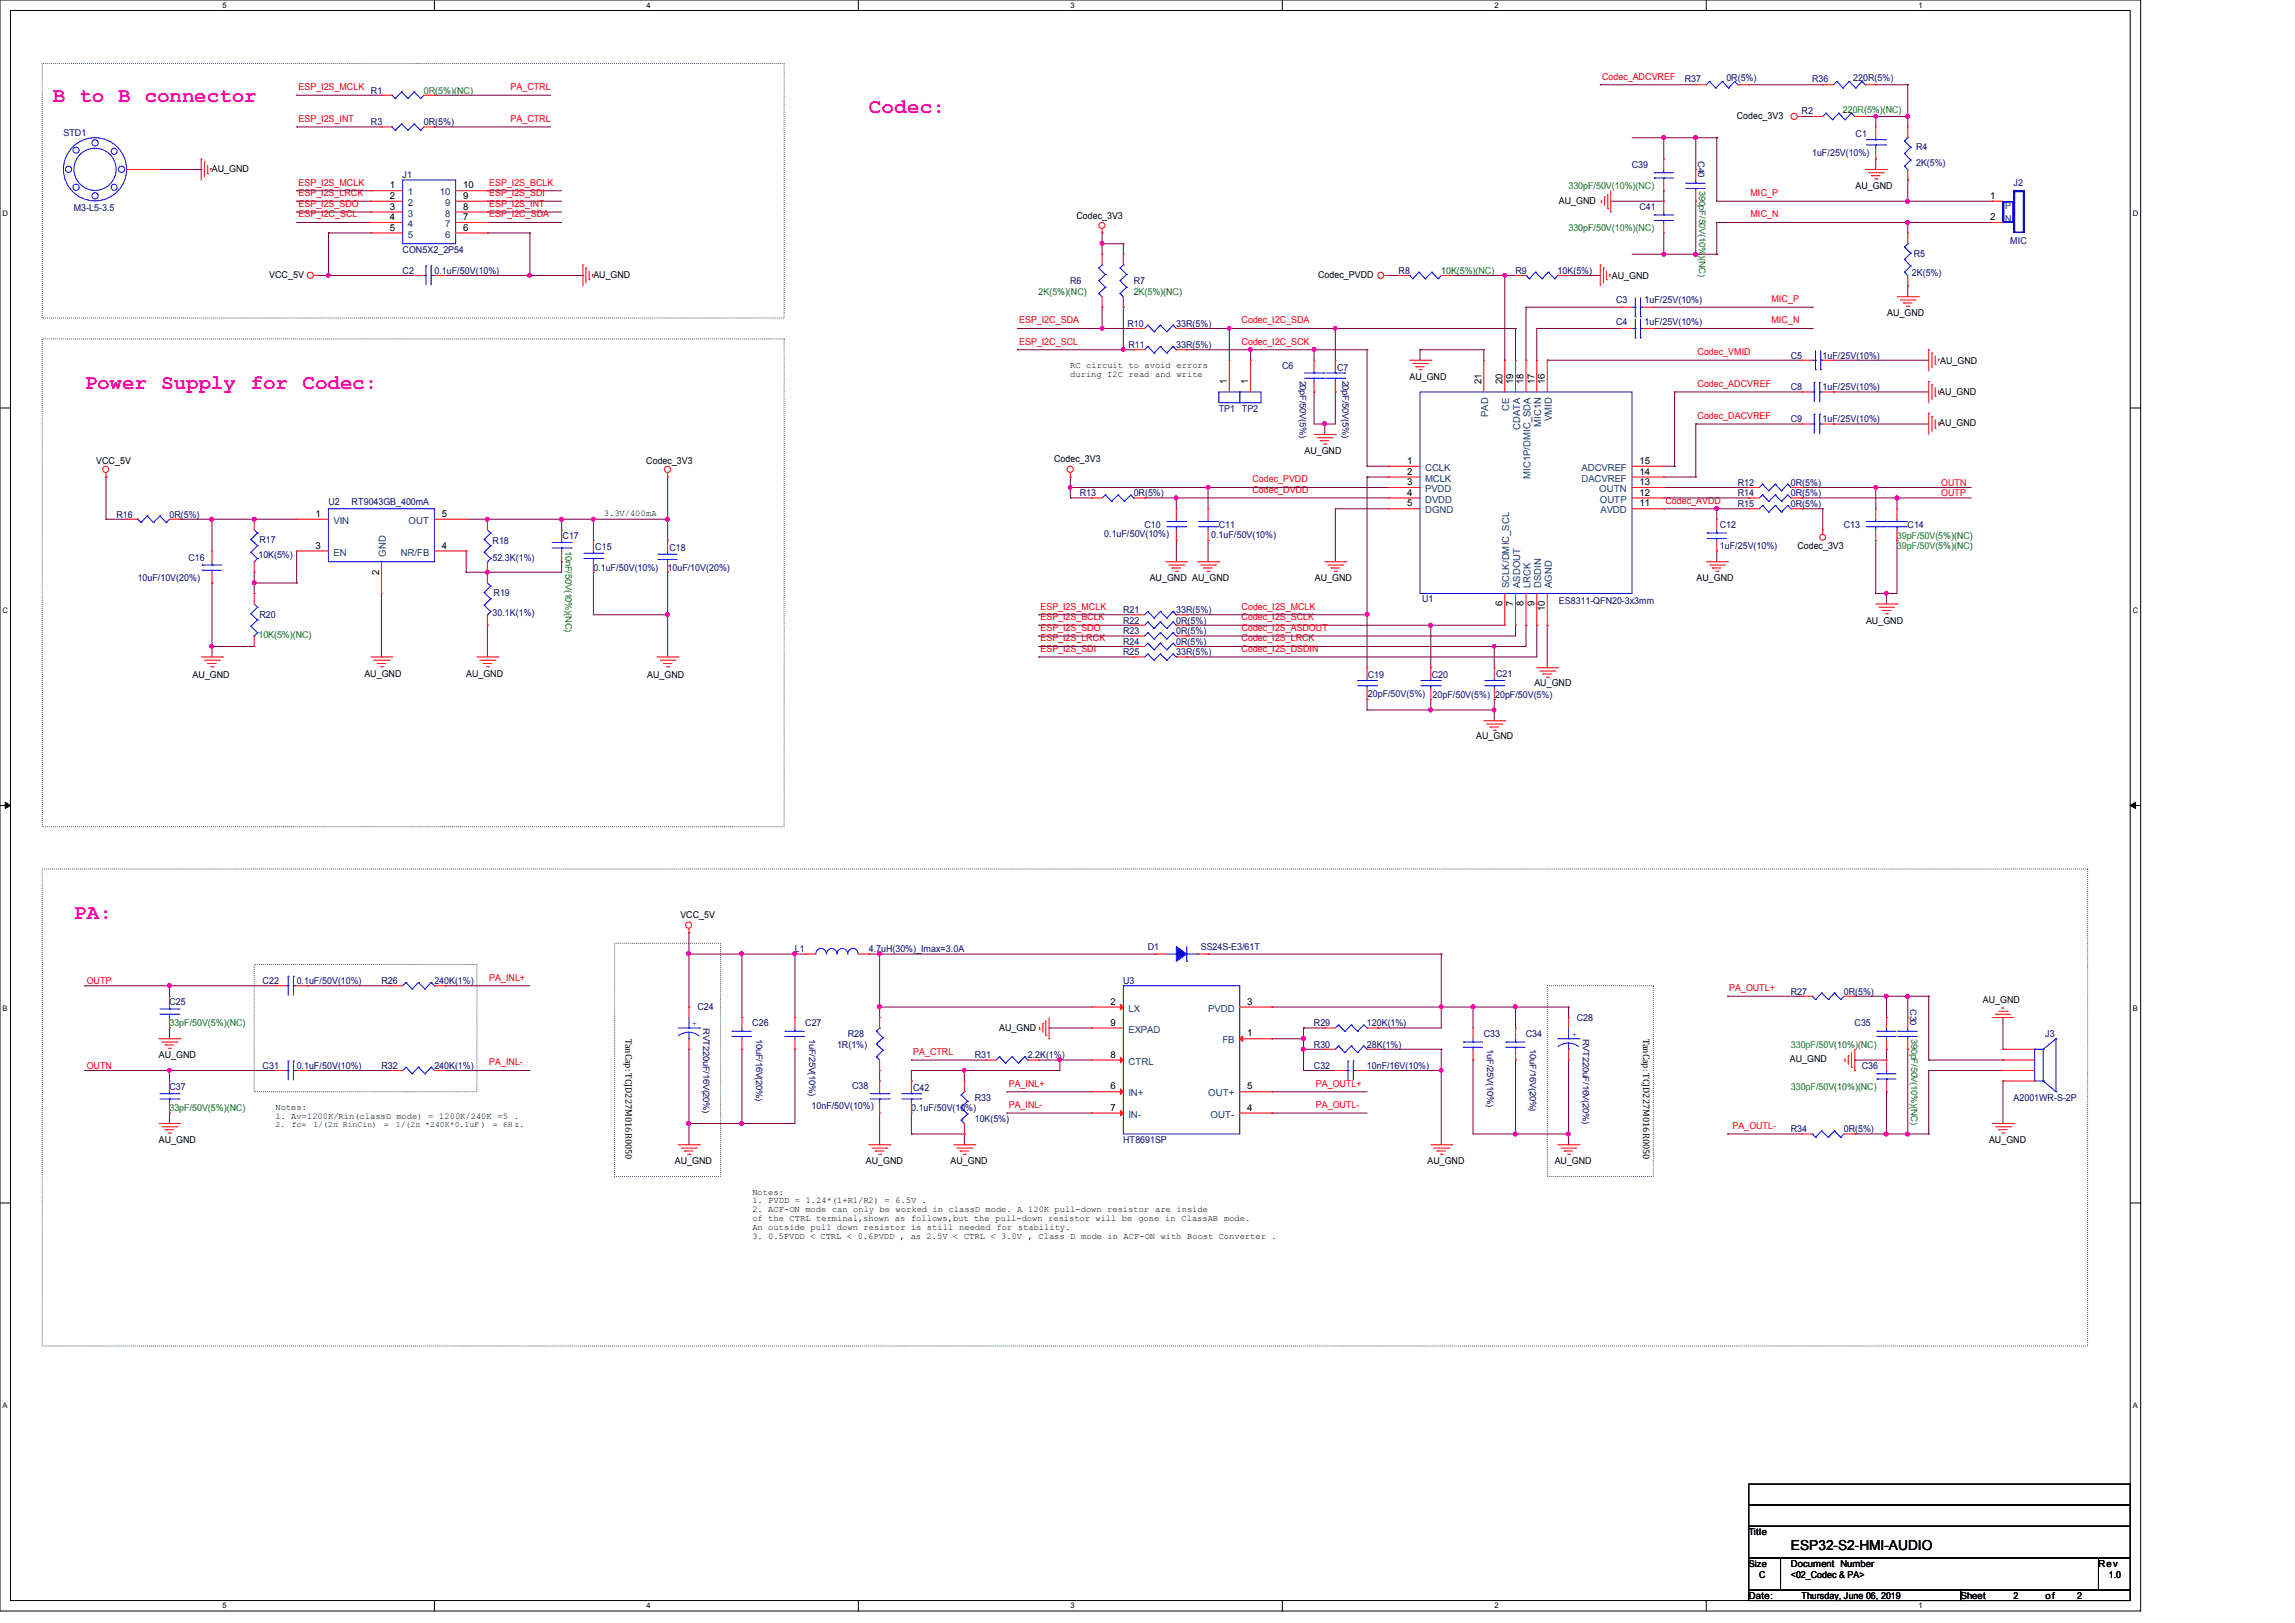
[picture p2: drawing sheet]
<svg xmlns="http://www.w3.org/2000/svg" width="297mm" height="210mm" viewBox="0 0 297 210" stroke-linecap="round" stroke-linejoin="round" font-family="sans-serif">
<defs><g id="words">
<g font-size="2.7" fill="#f0f">
<text x="6.9" y="13.3">B to B connector</text>
<text x="112.4" y="14.6">Codec:</text>
<text x="11" y="50.3">Power Supply for Codec:</text>
<text x="9.6" y="118.9">PA:</text>
</g>
<text font-size="1.8" x="231.8" y="200.5">ESP32-S2-HMI-AUDIO</text>
<g font-size="1.2" fill="#f00">
<text x="38.6" y="11.6">ESP_I2S_MCLK</text>
<text x="66.1" y="11.6">PA_CTRL</text>
<text x="207.3" y="10.3">Codec_ADCVREF</text>
<text x="38.6" y="15.7">ESP_I2S_INT</text>
<text x="66.1" y="15.7">PA_CTRL</text>
<text x="38.6" y="25.4">ESP_I2S_LRCK</text>
<text x="38.6" y="26.8">ESP_I2S_SDO</text>
<text x="38.6" y="28.1">ESP_I2C_SCL</text>
<text x="38.6" y="24">ESP_I2S_MCLK</text>
<text x="63.3" y="24">ESP_I2S_BCLK</text>
<text x="63.3" y="25.4">ESP_I2S_SDI</text>
<text x="63.3" y="26.8">ESP_I2S_INT</text>
<text x="63.3" y="28.1">ESP_I2C_SDA</text>
<text x="226.5" y="25.4">MIC_P</text>
<text x="226.5" y="28.1">MIC_N</text>
<text x="131.9" y="41.8">ESP_I2C_SDA</text>
<text x="160.7" y="41.8">Codec_I2C_SDA</text>
<text x="229.3" y="39.1">MIC_P</text>
<text x="229.3" y="41.8">MIC_N</text>
<text x="131.9" y="44.6">ESP_I2C_SCL</text>
<text x="160.7" y="44.6">Codec_I2C_SCK</text>
<text x="219.7" y="45.9">Codec_VMID</text>
<text x="219.7" y="50">Codec_ADCVREF</text>
<text x="219.7" y="54.2">Codec_DACVREF</text>
<text x="162.1" y="63.8">Codec_DVDD</text>
<text x="162.1" y="62.4">Codec_PVDD</text>
<text x="215.5" y="65.2">Codec_AVDD</text>
<text x="251.2" y="64.2">OUTP</text>
<text x="251.2" y="62.8">OUTN</text>
<text x="134.6" y="80.2">ESP_I2S_BCLK</text>
<text x="134.6" y="78.9">ESP_I2S_MCLK</text>
<text x="134.6" y="83">ESP_I2S_LRCK</text>
<text x="134.6" y="81.6">ESP_I2S_SDO</text>
<text x="160.7" y="83">Codec_I2S_LRCK</text>
<text x="160.7" y="80.2">Codec_I2S_SCLK</text>
<text x="160.7" y="81.6">Codec_I2S_ASDOUT</text>
<text x="160.7" y="78.9">Codec_I2S_MCLK</text>
<text x="134.6" y="84.3">ESP_I2S_SDI</text>
<text x="160.7" y="84.3">Codec_I2S_DSDIN</text>
<text x="11.2" y="127.3">OUTP</text>
<text x="63.3" y="126.9">PA_INL+</text>
<text x="223.8" y="128.2">PA_OUTL+</text>
<text x="63.3" y="137.8">PA_INL-</text>
<text x="118.2" y="136.5">PA_CTRL</text>
<text x="11.2" y="138.3">OUTN</text>
<text x="130.5" y="143.3">PA_INL-</text>
<text x="130.5" y="140.6">PA_INL+</text>
<text x="170.3" y="143.3">PA_OUTL-</text>
<text x="170.3" y="140.6">PA_OUTL+</text>
<text x="224.2" y="146">PA_OUTL-</text>
</g>
<g font-size="1.2" fill="#000080">
<text x="218" y="10.6">R37</text>
<text x="223.4" y="10.5">0R(5%)</text>
<text x="234.5" y="10.6">R36</text>
<text x="239.8" y="10.5">220R(5%)</text>
<text x="8.2" y="17.6">STD1</text>
<text x="48" y="16.2">R3</text>
<text x="48" y="12.1">R1</text>
<text x="54.9" y="16.2">0R(5%)</text>
<text x="233.1" y="14.7">R2</text>
<text x="240.1" y="17.7">C1</text>
<text x="52.1" y="23.1">J1</text>
<text x="211.2" y="21.7">C39</text>
<text x="219.8" y="20.8" transform="rotate(90 219.8 20.8)">C40</text>
<text x="234.5" y="20.2">1uF/25V(10%)</text>
<text x="248" y="19.4">R4</text>
<text x="248" y="21.4">2K(5%)</text>
<text x="9.6" y="27.3">M3-L5-3.5</text>
<text x="212.2" y="27.2">C41</text>
<text x="260.6" y="24">J2</text>
<text x="52.1" y="35.4">C2</text>
<text x="52.1" y="32.7">CON5X2_2P54</text>
<text x="56.2" y="35.4">0.1uF/50V(10%)</text>
<text x="181" y="35.4">R8</text>
<text x="196.1" y="35.4">R9</text>
<text x="201.6" y="35.4">10K(5%)</text>
<text x="247.4" y="35.7">2K(5%)</text>
<text x="247.7" y="33.2">R5</text>
<text x="260.2" y="31.6">MIC</text>
<text x="138.5" y="36.8">R6</text>
<text x="146.7" y="36.8">R7</text>
<text x="209.1" y="42">C4</text>
<text x="209.1" y="39.2">C3</text>
<text x="212.8" y="42">1uF/25V(10%)</text>
<text x="212.8" y="39.2">1uF/25V(10%)</text>
<text x="145.9" y="42.3">R10</text>
<text x="146" y="45">R11</text>
<text x="152.2" y="42.3">33R(5%)</text>
<text x="152.2" y="45">33R(5%)</text>
<text x="165.9" y="47.8">C6</text>
<text x="231.8" y="46.4">C5</text>
<text x="235.9" y="46.4">1uF/25V(10%)</text>
<text x="157.7" y="53.3">TP1</text>
<text x="160.7" y="53.3">TP2</text>
<text x="168.2" y="49.2" transform="rotate(90 168.2 49.2)">20pF/50V(5%)</text>
<text x="173" y="48">C7</text>
<text x="173.7" y="49.2" transform="rotate(90 173.7 49.2)">20pF/50V(5%)</text>
<text x="231.8" y="50.5">C8</text>
<text x="235.9" y="50.5">1uF/25V(10%)</text>
<text x="231.8" y="54.6">C9</text>
<text x="235.9" y="54.6">1uF/25V(10%)</text>
<text x="42.5" y="65.3">U2</text>
<text x="45.5" y="65.3">RT9043GB_400mA</text>
<text x="139.7" y="64.2">R13</text>
<text x="146.7" y="64.2">0R(5%)</text>
<text x="224.9" y="64.2">R14</text>
<text x="224.9" y="65.6">R15</text>
<text x="224.9" y="62.9">R12</text>
<text x="231.8" y="64.2">0R(5%)</text>
<text x="231.8" y="65.6">0R(5%)</text>
<text x="231.8" y="62.9">0R(5%)</text>
<text x="15.1" y="67">R16</text>
<text x="21.9" y="67">0R(5%)</text>
<text x="33.6" y="70.3">R17</text>
<text x="63.7" y="70.4">R18</text>
<text x="72.8" y="69.7">C17</text>
<text x="77" y="71.2">C15</text>
<text x="86.6" y="71.3">C18</text>
<text x="142.9" y="69.4">0.1uF/50V(10%)</text>
<text x="148.1" y="68.3">C10</text>
<text x="156.7" y="69.6">0.1uF/50V(10%)</text>
<text x="157.7" y="68.3">C11</text>
<text x="222.6" y="68.3">C12</text>
<text x="222.6" y="71.1">1uF/25V(10%)</text>
<text x="238.6" y="68.3">C13</text>
<text x="246.9" y="68.3">C14</text>
<text x="17.8" y="75.2">10uF/10V(20%)</text>
<text x="24.4" y="72.6">C16</text>
<text x="33.4" y="72.2">10K(5%)</text>
<text x="63.7" y="72.6">52.3K(1%)</text>
<text x="63.9" y="77.1">R19</text>
<text x="76.8" y="73.8">0.1uF/50V(10%)</text>
<text x="86.4" y="73.8">10uF/10V(20%)</text>
<text x="184" y="77.9">U1</text>
<text x="33.6" y="80">R20</text>
<text x="63.7" y="79.7">30.1K(1%)</text>
<text x="145.4" y="82">R23</text>
<text x="145.4" y="83.4">R24</text>
<text x="145.4" y="79.3">R21</text>
<text x="145.4" y="80.7">R22</text>
<text x="152.2" y="82">0R(5%)</text>
<text x="152.2" y="83.4">0R(5%)</text>
<text x="152.2" y="79.3">33R(5%)</text>
<text x="152.2" y="80.7">0R(5%)</text>
<text x="201.7" y="78.2">ES8311-QFN20-3x3mm</text>
<text x="145.4" y="84.8">R25</text>
<text x="152.2" y="84.8">33R(5%)</text>
<text x="177" y="87.7">C19</text>
<text x="185.3" y="87.7">C20</text>
<text x="193.6" y="87.5">C21</text>
<text x="177" y="90.1">20pF/50V(5%)</text>
<text x="185.4" y="90.3">20pF/50V(5%) 20pF/50V(5%)</text>
<text x="102.9" y="123.2">L1</text>
<text x="112.4" y="123.2">4.7uH(30%)_Imax=3.0A</text>
<text x="148.5" y="122.9">D1</text>
<text x="155.4" y="122.9">SS24S-E3/61T</text>
<text x="21.9" y="130">C25</text>
<text x="34" y="127.3">C22</text>
<text x="38.4" y="127.3">0.1uF/50V(10%)</text>
<text x="49.4" y="127.3">R26</text>
<text x="56.2" y="127.3">240K(1%)</text>
<text x="90.2" y="130.7">C24</text>
<text x="145.4" y="127.3">U3</text>
<text x="231.8" y="128.7">R27</text>
<text x="238.6" y="128.7">0R(5%)</text>
<text x="247.2" y="130.6" transform="rotate(90 247.2 130.6)">C30</text>
<text x="91" y="133" transform="rotate(90 91 133)">RVT220uF/16V(20%)</text>
<text x="97.4" y="132.8">C26</text>
<text x="97.9" y="134.4" transform="rotate(90 97.9 134.4)">10uF/16V(20%)</text>
<text x="104.2" y="132.8">C27</text>
<text x="104.7" y="134.4" transform="rotate(90 104.7 134.4)">1uF/25V(10%)</text>
<text x="108.3" y="135.6">1R(1%)</text>
<text x="109.7" y="134.2">R28</text>
<text x="126.1" y="136.9">R31</text>
<text x="133" y="136.9">2.2K(1%)</text>
<text x="170" y="132.8">R29</text>
<text x="170" y="135.6">R30</text>
<text x="176.9" y="132.8">120K(1%)</text>
<text x="176.9" y="135.6">28K(1%)</text>
<text x="192" y="134.2">C33</text>
<text x="192.5" y="135.8" transform="rotate(90 192.5 135.8)">1uF/25V(10%)</text>
<text x="197.5" y="134.2">C34</text>
<text x="198" y="135.8" transform="rotate(90 198 135.8)">10uF/16V(20%)</text>
<text x="204.1" y="132.1">C28</text>
<text x="204.8" y="134.4" transform="rotate(90 204.8 134.4)">RVT220uF/16V(20%)</text>
<text x="240" y="132.8">C35</text>
<text x="264.7" y="134.2">J3</text>
<text x="21.9" y="141">C37</text>
<text x="34" y="138.3">C31</text>
<text x="38.4" y="138.3">0.1uF/50V(10%)</text>
<text x="49.4" y="138.3">R32</text>
<text x="56.2" y="138.3">240K(1%)</text>
<text x="105" y="143.5">10nF/50V(10%)</text>
<text x="110.3" y="140.9">C38</text>
<text x="117.9" y="143.8">0.1uF/50V(10%)</text>
<text x="118.2" y="141.2">C42</text>
<text x="126.1" y="142.4">R33</text>
<text x="170" y="138.3">C32</text>
<text x="176.9" y="138.3">10nF/16V(10%)</text>
<text x="240.9" y="138.3">C36</text>
<text x="260.6" y="142.4">A2001WR-S-2P</text>
<text x="126.1" y="145.2">10K(5%)</text>
<text x="145.4" y="147.9">HT8691SP</text>
<text x="231.8" y="146.5">R34</text>
<text x="238.6" y="146.5">0R(5%)</text>
</g>
<g font-size="1.2" fill="#008000">
<text x="54.9" y="12.1">0R(5%)(NC)</text>
<text x="238.5" y="14.6">220R(5%)(NC)</text>
<text x="203" y="29.9">330pF/50V(10%)(NC)</text>
<text x="203" y="24.4">330pF/50V(10%)(NC)</text>
<text x="219.9" y="24.7" transform="rotate(90 219.9 24.7)">390pF/50V(10%)(NC)</text>
<text x="186.5" y="35.4">10K(5%)(NC)</text>
<text x="134.4" y="38.1">2K(5%)(NC)</text>
<text x="146.7" y="38.1">2K(5%)(NC)</text>
<text x="73.2" y="71.3" transform="rotate(90 73.2 71.3)">10nF/50V(10%)(NC)</text>
<text x="245.5" y="69.7">39pF/50V(5%)(NC)</text>
<text x="245.5" y="71.1">39pF/50V(5%)(NC)</text>
<text x="33.4" y="82.6">10K(5%)(NC)</text>
<text x="21.9" y="132.8">33pF/50V(5%)(NC)</text>
<text x="231.8" y="135.6">330pF/50V(10%)(NC)</text>
<text x="247.3" y="134.4" transform="rotate(90 247.3 134.4)">390pF/50V(10%)(NC)</text>
<text x="21.9" y="143.8">33pF/50V(5%)(NC)</text>
<text x="231.8" y="141">330pF/50V(10%)(NC)</text>
</g>
<g font-size="1.2">
<text x="224.8" y="15.4">Codec_3V3</text>
<text x="27.4" y="22.3">AU_GND</text>
<text x="50.5" y="24.4">1</text>
<text x="50.5" y="25.7">2</text>
<text x="50.5" y="27.1">3</text>
<text x="50.5" y="28.5">4</text>
<text x="50.5" y="29.8">5</text>
<text x="59.9" y="29.8">6</text>
<text x="59.9" y="28.5">7</text>
<text x="59.9" y="27.1">8</text>
<text x="59.9" y="25.7">9</text>
<text x="59.9" y="24.4">10</text>
<text x="139.3" y="28.3">Codec_3V3</text>
<text x="201.7" y="26.4">AU_GND</text>
<text x="240.1" y="24.4">AU_GND</text>
<text x="257.5" y="25.7">1</text>
<text x="257.5" y="28.5">2</text>
<text x="34.8" y="36">VCC_5V</text>
<text x="76.8" y="36">AU_GND</text>
<text x="170.6" y="36">Codec_PVDD</text>
<text x="208.6" y="36.1">AU_GND</text>
<text x="244.2" y="40.9">AU_GND</text>
<text x="251.1" y="47.1">AU_GND</text>
<text x="158.8" y="49.7" transform="rotate(-90 158.8 49.7)">1</text>
<text x="161.5" y="49.7" transform="rotate(-90 161.5 49.7)">1</text>
<text x="182.4" y="49.1">AU_GND</text>
<text x="191.7" y="49.7" transform="rotate(-90 191.7 49.7)">21</text>
<text x="194.4" y="49.7" transform="rotate(-90 194.4 49.7)">20</text>
<text x="195.8" y="49.7" transform="rotate(-90 195.8 49.7)">19</text>
<text x="197.2" y="49.7" transform="rotate(-90 197.2 49.7)">18</text>
<text x="198.6" y="49.7" transform="rotate(-90 198.6 49.7)">17</text>
<text x="199.9" y="49.7" transform="rotate(-90 199.9 49.7)">16</text>
<text x="251" y="51.1">AU_GND</text>
<text x="12.4" y="60">VCC_5V</text>
<text x="83.6" y="60">Codec_3V3</text>
<text x="136.4" y="59.8">Codec_3V3</text>
<text x="168.8" y="58.7">AU_GND</text>
<text x="251" y="55.2">AU_GND</text>
<text x="182.1" y="60">1</text>
<text x="182.1" y="61.4">2</text>
<text x="182.1" y="62.8">3</text>
<text x="182.1" y="64.1">4</text>
<text x="182.1" y="65.5">5</text>
<text x="212.2" y="65.5">11</text>
<text x="212.2" y="64.1">12</text>
<text x="212.2" y="62.8">13</text>
<text x="212.2" y="61.4">14</text>
<text x="212.2" y="60">15</text>
<text x="40.8" y="71">3</text>
<text x="40.8" y="66.9">1</text>
<text x="57.2" y="66.9">5</text>
<text x="57.2" y="71">4</text>
<text x="232.6" y="71.1">Codec_3V3</text>
<text x="49.1" y="74.3" transform="rotate(-90 49.1 74.3)">2</text>
<text x="148.8" y="75.2">AU_GND AU_GND</text>
<text x="170.2" y="75.2">AU_GND</text>
<text x="219.6" y="75.2">AU_GND</text>
<text x="194.4" y="78.4" transform="rotate(-90 194.4 78.4)">6</text>
<text x="195.8" y="78.4" transform="rotate(-90 195.8 78.4)">7</text>
<text x="197.2" y="78.4" transform="rotate(-90 197.2 78.4)">8</text>
<text x="198.6" y="78.4" transform="rotate(-90 198.6 78.4)">9</text>
<text x="199.9" y="79.1" transform="rotate(-90 199.9 79.1)">10</text>
<text x="241.5" y="80.7">AU_GND</text>
<text x="24.9" y="87.7">AU_GND</text>
<text x="47.2" y="87.5">AU_GND</text>
<text x="60.3" y="87.5">AU_GND</text>
<text x="83.8" y="87.7">AU_GND</text>
<text x="198.6" y="88.8">AU_GND</text>
<text x="191" y="95.6">AU_GND</text>
<text x="88" y="118.8">VCC_5V</text>
<text x="143.7" y="130">2</text>
<text x="161.4" y="130">3</text>
<text x="256.6" y="129.8">AU_GND</text>
<text x="20.6" y="136.9">AU_GND</text>
<text x="80.9" y="134.4" transform="rotate(90 80.9 134.4)">TanCap: TCJD227M016R0050</text>
<text x="129.3" y="133.3">AU_GND</text>
<text x="143.7" y="136.9">8</text>
<text x="143.7" y="132.7">9</text>
<text x="161.4" y="134.1">1</text>
<text x="212.6" y="134.4" transform="rotate(90 212.6 134.4)">TanCap: TCJD227M016R0050</text>
<text x="231.6" y="137.5">AU_GND</text>
<text x="143.7" y="141">6</text>
<text x="143.7" y="143.7">7</text>
<text x="161.4" y="143.7">4</text>
<text x="161.4" y="141">5</text>
<text x="20.6" y="147.9">AU_GND</text>
<text x="257.4" y="147.9">AU_GND</text>
<text x="87.3" y="150.6">AU_GND</text>
<text x="112" y="150.6">AU_GND</text>
<text x="123" y="150.6">AU_GND</text>
<text x="184.7" y="150.6">AU_GND</text>
<text x="201.2" y="150.6">AU_GND</text>
<text x="226.3" y="198.6">Title</text>
<text x="226.3" y="202.7">Size</text>
<text x="231.8" y="202.7">Document Number</text>
<text x="271.6" y="202.7">Rev</text>
<text x="226.3" y="206.9">Date:</text>
<text x="227.6" y="204.1">C</text>
<text x="231.8" y="204.1">&lt;02_Codec &amp; PA&gt;</text>
<text x="233.1" y="206.9">Thursday, June 06, 2019</text>
<text x="253.7" y="206.9">Sheet</text>
<text x="260.6" y="206.9">2</text>
<text x="264.7" y="206.9">of</text>
<text x="268.8" y="206.9">2</text>
<text x="272.9" y="204.1">1.0</text>
</g>
<g font-size="1.2" fill="#004080">
<text x="52.8" y="25.3">1</text>
<text x="52.8" y="26.6">2</text>
<text x="52.8" y="28">3</text>
<text x="52.8" y="29.4">4</text>
<text x="56.9" y="25.3">10</text>
<text x="57.6" y="29.4">7</text>
<text x="57.6" y="28">8</text>
<text x="57.6" y="26.6">9</text>
<text x="259.5" y="27.1">P</text>
<text x="259.5" y="28.7">N</text>
<text x="52.8" y="30.7">5</text>
<text x="57.6" y="30.7">6</text>
<text x="192.6" y="54" transform="rotate(-90 192.6 54)">PAD</text>
<text x="195.3" y="53.1" transform="rotate(-90 195.3 53.1)">CE</text>
<text x="196.7" y="55.6" transform="rotate(-90 196.7 55.6)">CDATA</text>
<text x="199.5" y="55.2" transform="rotate(-90 199.5 55.2)">MIC1N</text>
<text x="200.8" y="54.5" transform="rotate(-90 200.8 54.5)">VMID</text>
<text x="184.4" y="60.9">CCLK</text>
<text x="184.4" y="62.3">MCLK</text>
<text x="184.4" y="63.7">PVDD</text>
<text x="184.4" y="65">DVDD</text>
<text x="198.1" y="62" transform="rotate(-90 198.1 62)">MIC1P/DMIC_SDA</text>
<text x="204.7" y="62.3">DACVREF</text>
<text x="204.7" y="60.9">ADCVREF</text>
<text x="207" y="63.7">OUTN</text>
<text x="207" y="65">OUTP</text>
<text x="43.2" y="71.9">EN</text>
<text x="43.2" y="67.8">VIN</text>
<text x="51.9" y="71.9">NR/FB</text>
<text x="52.9" y="67.8">OUT</text>
<text x="184.4" y="66.4">DGND</text>
<text x="207.1" y="66.4">AVDD</text>
<text x="50" y="72" transform="rotate(-90 50 72)">GND</text>
<text x="195.3" y="76.1" transform="rotate(-90 195.3 76.1)">SCLK/DMIC_SCL</text>
<text x="196.7" y="76.1" transform="rotate(-90 196.7 76.1)">ASDOUT</text>
<text x="198.1" y="76.1" transform="rotate(-90 198.1 76.1)">LRCK</text>
<text x="199.5" y="76.1" transform="rotate(-90 199.5 76.1)">DSDIN</text>
<text x="200.8" y="76.1" transform="rotate(-90 200.8 76.1)">AGND</text>
<text x="146" y="130.9">LX</text>
<text x="156.4" y="130.9">PVDD</text>
<text x="146" y="137.8">CTRL</text>
<text x="146" y="133.6">EXPAD</text>
<text x="158.2" y="135">FB</text>
<text x="146" y="141.9">IN+</text>
<text x="156.4" y="141.9">OUT+</text>
<text x="146" y="144.6">IN-</text>
<text x="156.7" y="144.6">OUT-</text>
</g>
<g font-size="1.1">
<text x="138.5" y="47.6">RC circuit to avoid errors</text>
<text x="138.5" y="48.7">during I2C read and write</text>
<text x="78.1" y="66.8">3.3V/400mA</text>
<text x="35.6" y="143.6">Notes:</text>
<text x="35.6" y="145.8">2.</text>
<text x="35.6" y="144.7">1. Av=1200K/Rin(classD mode) = 1200K/240K =5 .</text>
<text x="37.8" y="145.8">fc=</text>
<text x="40.6" y="145.8">1/(2π RinCin)</text>
<text x="49.7" y="145.8">=</text>
<text x="51.2" y="145.8">1/(2π *240K*0.1uF )</text>
<text x="63.8" y="145.8">= 6H z .</text>
<text x="97.4" y="154.6">Notes:</text>
<text x="97.4" y="155.7">1. PVDD = 1.24*(1+R1/R2) = 6.5V .</text>
<text x="97.4" y="156.8">2. ACF-ON mode can only be worked in classD mode. A 120K pull-down resistor are inside</text>
<text x="97.4" y="158">of the CTRL terminal,shown as follows,but the pull-down resistor will be gone in ClassAB mode.</text>
<text x="97.4" y="159.1">An outside pull down resistor is still needed for stability.</text>
<text x="97.4" y="160.3">3. 0.5PVDD &lt; CTRL &lt; 0.6PVDD , as 2.5V &lt; CTRL &lt; 3.0V , Class D mode in ACF-ON with Boost Converter .</text>
</g>
<g font-size="1.1" fill="#00f">
<text x="89.5" y="132.8">+</text>
<text x="203.4" y="134.2">+</text>
</g>
<g font-size="1">
<text x="28.8" y="1">5</text>
<text x="83.7" y="1">4</text>
<text x="138.5" y="1">3</text>
<text x="193.4" y="1">2</text>
<text x="248.3" y="1">1</text>
<text x=".3" y="27.9">D</text>
<text x="276" y="27.9">D</text>
<text x=".3" y="79.4">C</text>
<text x="276" y="79.4">C</text>
<text x=".3" y="130.8">B</text>
<text x="276" y="130.8">B</text>
<text x=".3" y="182.2">A</text>
<text x="276" y="182.2">A</text>
<text x="28.8" y="208.1">5</text>
<text x="83.7" y="208.1">4</text>
<text x="138.5" y="208.1">3</text>
<text x="193.4" y="208.1">2</text>
<text x="248.3" y="208.1">1</text>
</g>
</g></defs>
<path d="M0 0h277v208.4h-277zM1.4 1.4h274.3v205.7h-274.3z" fill="none" stroke="#000" stroke-width=".13"/>
<g fill="#fff">
<path d="M28.8 .1h.5v1.1h-.5z"/>
<path d="M28.8 207.2h.5v1.1h-.5z"/>
</g>
<path d="M56.2 0v1.4M56.2 207.1v1.3" fill="none" stroke="#000" stroke-width=".13"/>
<g fill="#fff">
<path d="M83.7 .1h.5v1.1h-.5z"/>
<path d="M83.7 207.2h.5v1.1h-.5z"/>
</g>
<path d="M111.1 0v1.4M111.1 207.1v1.3" fill="none" stroke="#000" stroke-width=".13"/>
<g fill="#fff">
<path d="M138.5 .1h.6v1.1h-.6z"/>
<path d="M138.5 207.2h.6v1.1h-.6z"/>
</g>
<path d="M165.9 0v1.4M165.9 207.1v1.3" fill="none" stroke="#000" stroke-width=".13"/>
<g fill="#fff">
<path d="M193.4 .1h.5v1.1h-.5z"/>
<path d="M193.4 207.2h.5v1.1h-.5z"/>
</g>
<path d="M220.8 0v1.4M220.8 207.1v1.3" fill="none" stroke="#000" stroke-width=".13"/>
<g fill="#fff">
<path d="M248.2 .1h.6v1.1h-.6z"/>
<path d="M248.2 207.2h.6v1.1h-.6z"/>
<path d="M.3 27.1h.8v1.1h-.8z"/>
<path d="M276 27.1h.7v1.1h-.7z"/>
<path d="M.3 78.5h.8v1.1h-.8z"/>
<path d="M276 78.5h.7v1.1h-.7z"/>
</g>
<path d="M0 52.8h1.4M275.7 52.8h1.3" fill="none" stroke="#000" stroke-width=".13"/>
<g fill="#fff">
<path d="M.3 129.9h.7v1.1h-.7z"/>
<path d="M276 129.9h.6v1.1h-.6z"/>
</g>
<path d="M0 104.2h1.4M275.7 104.2h1.3" fill="none" stroke="#000" stroke-width=".13"/>
<path d="M.7 103.8l.7 .4-.7 .4zM275.7 104.2l.7-.4v.8z" fill="#000" stroke="#000" stroke-width=".13"/>
<g fill="#fff">
<path d="M.3 181.4h.7v1.1h-.7z"/>
<path d="M276 181.4h.6v1.1h-.6z"/>
</g>
<path d="M0 155.7h1.4M275.7 155.7h1.3M226.3 194.7h49.4v2.8h-49.4zM226.3 197.5h49.4v4.1h-49.4zM226.3 192h49.4v2.7h-49.4zM226.3 201.6h4.1v4.1h-4.1zM226.3 205.7h27.4v1.4h-27.4zM230.4 201.6h41.2v4.1h-41.2zM253.7 205.7h22v1.4h-22zM271.6 201.6h4.1v4.1h-4.1z" fill="none" stroke="#000" stroke-width=".13"/>
<path d="M5.5 8.2h96v32.9h-96zM5.5 43.9h96v63.1h-96zM5.5 112.4h264.7v61.8h-264.7zM32.9 124.8h28.8v16.5h-28.8zM79.5 122h13.8v30.2h-13.8zM200.2 127.6h13.8v24.6h-13.8z" fill="none" stroke="#000" stroke-width=".13" stroke-dasharray="0 .3"/>
<g fill="none" stroke="#800040" stroke-width=".13">
<path d="M38.4 12.3h.1M38.4 16.4h.1M38.4 16.4h11M38.4 12.3h11M56.2 16.4h.1M56.2 12.3h.1M56.2 16.4h15.1M56.2 12.3h15.1M207.1 11h.1M207.1 11h12.4M211.2 17.8h11M215.3 17.8h.1"/>
<path d="M215.3 17.8v2.8M219.5 17.8h.1M219.5 17.8v4.1M222.2 17.8h.1M222.2 17.8v8.2h35.7M226.3 11h9.6M233.2 15.1h.1M233.2 15.1h1.3M235.9 11h.1M241.4 15.1h.1M241.4 15.1h5.5M242.7 15.1h.1"/>
<path d="M242.7 15.1v1.3M242.7 11h4.2M246.9 15.1h.1M246.9 11h.1M246.9 11v5.4M20.6 21.9h5.4M26 21.9h.1M38.4 26h.1M38.4 27.4h.1M38.4 28.8h.1M38.4 24.7h.1M38.4 26h9.6"/>
<path d="M38.4 28.8h9.6M38.4 24.7h9.6M38.4 27.4h9.6M41.1 35.6h.1M41.1 35.6h12.4M42.5 30.1h.1M42.5 35.6h.1M42.5 30.1v5.5M42.5 30.1h5.5M57.6 35.6h.1M57.6 35.6h17.8M63.1 24.7h.1"/>
<path d="M63.1 26h.1M63.1 27.4h.1M63.1 28.8h.1M63.1 30.1h.1M63.1 26h9.6M63.1 28.8h9.6M63.1 24.7h9.6M63.1 27.4h9.6M63.1 30.1h5.5M68.6 30.1h.1M68.6 30.1v5.5M75.4 35.6h.1"/>
<path d="M142.6 39.8h.1M142.6 31.5h.1M142.6 30.1h.1M142.6 30.1v2.8M142.6 39.8v2.7M142.6 31.5h2.8M145.4 39.8h.1M145.4 31.5h.1M145.4 31.5v1.4M145.4 39.8v5.5M179.7 35.6h.1M179.7 35.6h1.3"/>
<path d="M187.9 35.6h.1M187.9 35.6h8.2M194.7 35.6h.1M194.7 35.6v11M197.5 39.8h.1M197.5 39.8v6.8M197.5 39.8h12.3M203 35.6h.1M203 35.6h4.1M208.4 26h6.9M209.8 39.8h.1M211.2 32.9h11"/>
<path d="M214 39.8h20.5M215.3 32.9h.1M215.3 24.7h.1M215.3 26h.1M215.3 24.7v1.3M215.3 30.1v2.8M219.5 32.9h.1M219.5 26v6.9M222.2 32.9h.1M234.5 39.8h.1M242.7 20.6h.1M242.7 20.6v1.3"/>
<path d="M246.9 28.8h.1M246.9 37h.1M246.9 23.3h.1M246.9 26h.1M246.9 23.3v2.7M246.9 28.8v1.3M246.9 37v1.4M257.9 26h.1M257.9 28.8h.1M257.9 28.8h-35.7v4.1M131.7 45.3h.1M131.7 42.5h.1"/>
<path d="M131.7 45.3h15M131.7 42.5h15M142.6 42.5h.1M145.4 45.3h.1M153.6 42.5h.1M153.6 45.3h23.3M153.6 42.5h42.5M159.1 42.5h.1M159.1 42.5v4.1M161.8 45.3h.1M161.8 45.3v1.3M170.1 50.7h.1"/>
<path d="M170.1 45.3h.1M170.1 50.7v4.2h2.7v-4.2M170.1 45.3v1.3M171.4 54.9h.1M171.4 54.9v1.3M172.8 50.7h.1M172.8 42.5h.1M172.8 42.5v4.1M176.9 45.3h.1M176.9 45.3v15M183.8 45.3h.1M183.8 45.3h8.2"/>
<path d="M183.8 45.3v1.3M192 45.3h.1M192 45.3v1.3M194.7 46.6h.1M196.1 42.5h.1M196.1 42.5v4.1M198.9 42.5h.1M198.9 42.5v4.1M198.9 42.5h10.9M200.2 46.6h.1M200.2 46.6h33M209.8 42.5h.1"/>
<path d="M214 42.5h20.5M216.7 50.7h.1M216.7 50.7h16.5M216.7 50.7v9.6M219.5 54.9h.1M219.5 54.9h13.7M219.5 54.9v6.8M234.5 42.5h.1M237.3 50.7h.1M237.3 54.9h.1M237.3 46.6h.1M237.3 54.9h12.3"/>
<path d="M237.3 50.7h12.3M237.3 46.6h12.3M13.7 67.2h.1M13.7 61.7h.1M13.7 67.2h2.7M13.7 61.7v5.5M23.3 67.2h.1M23.3 67.2h15.1M27.4 67.2h.1M27.4 75.4h.1M27.4 67.2v4.1M27.4 75.4v9.6"/>
<path d="M32.9 74h.1M32.9 67.2h.1M32.9 75.4h.1M32.9 74v2.8M32.9 75.4h5.5M38.4 75.4h.1M38.4 71.3v4.1M49.4 76.8v8.2M60.3 71.3h.1M60.3 74h.1M60.3 71.3v2.7M60.3 67.2h26.1"/>
<path d="M63.1 74h.1M63.1 67.2h.1M72.7 72.7h.1M72.7 67.2h.1M72.7 72.7v1.3h-12.4M72.7 67.2v1.4M76.8 74h.1M76.8 67.2h.1M76.8 67.2v2.7M76.8 74v5.5h9.6M86.4 67.2h.1M86.4 74h.1"/>
<path d="M86.4 79.5h.1M86.4 61.7v8.2M86.4 74v11M134.4 79.5h.1M134.4 79.5h12.3M138.5 64.4h.1M138.5 63.1h.1M138.5 61.7h.1M138.5 63.1h41.2M138.5 64.4h2.8M138.5 61.7v2.7M148.1 64.4h.1"/>
<path d="M148.1 64.4h31.6M152.2 64.4h.1M152.2 69.9h.1M152.2 64.4v1.4M152.2 69.9v2.8M153.6 79.5h.1M153.6 79.5h23.3M156.3 69.9h.1M156.3 63.1h.1M156.3 63.1v2.7M156.3 69.9v2.8M172.8 65.8h.1"/>
<path d="M172.8 65.8h6.9M172.8 65.8v6.9M176.9 60.3h.1M176.9 79.5h.1M176.9 61.7h.1M176.9 61.7h2.8M176.9 60.3h2.8M176.9 61.7v24.7M179.7 65.8h.1M215.3 65.8h.1M215.3 63.1h11M215.3 64.4h11"/>
<path d="M215.3 61.7h4.2M215.3 60.3h1.4M215.3 65.8h11M216.7 60.3h.1M219.5 61.7h.1M222.2 71.3h.1M222.2 65.8h.1M222.2 65.8v1.4M222.2 71.3v1.4M226.3 63.1h.1M226.3 64.4h.1M233.2 63.1h.1"/>
<path d="M233.2 64.4h.1M233.2 65.8h.1M233.2 63.1h21.9M233.2 64.4h21.9M233.2 65.8h2.7M235.9 65.8h.1M235.9 65.8v2.8M242.7 63.1h.1M242.7 69.9h.1M242.7 76.8h.1M242.7 63.1v2.7M242.7 69.9v6.9"/>
<path d="M244.1 76.8h.1M244.1 76.8v1.3M245.5 64.4h.1M245.5 69.9h.1M245.5 64.4v1.4M245.5 69.9v6.9h-2.8M27.4 83.7h.1M27.4 83.7h5.5M49.4 85h.1M63.1 80.9h.1M63.1 80.9v4.1M134.4 80.9h.1"/>
<path d="M134.4 85h.1M134.4 83.7h.1M134.4 82.3h.1M134.4 83.7h12.3M134.4 80.9h12.3M134.4 85h12.3M134.4 82.3h12.3M153.6 83.7h.1M153.6 85h.1M153.6 80.9h.1M153.6 82.3h.1M153.6 80.9h41.1"/>
<path d="M176.9 90.5h.1M176.9 91.9h.1M176.9 90.5v1.4M176.9 91.9h16.5M185.2 80.9h.1M185.2 90.5h.1M185.2 91.9h.1M185.2 80.9v5.5M185.2 90.5v1.4M193.4 83.7h.1M193.4 91.9h.1M193.4 90.5h.1"/>
<path d="M193.4 83.7v2.7M193.4 90.5v2.8M196.1 80.9h.1M196.1 80.9v1.4h-42.5M197.5 80.9h.1M197.5 80.9v2.8h-43.9M198.9 80.9h.1M198.9 80.9v4.1h-45.3M200.2 80.9h.1M200.2 80.9v5.5M11 127.6h.1M11 138.5h.1"/>
<path d="M11 138.5h24.6M11 127.6h24.6M21.9 127.6h.1M21.9 133h.1M21.9 138.5h.1M21.9 127.6v1.3M21.9 133v1.4M21.9 138.5v1.4M39.8 127.6h.1M39.8 138.5h.1M39.8 138.5h10.9M39.8 127.6h10.9"/>
<path d="M57.6 127.6h.1M57.6 138.5h.1M57.6 138.5h11M57.6 127.6h11M89.2 123.4h.1M89.2 120.7h.1M89.2 135.8h.1M89.2 123.4h15M89.2 120.7v9.6M89.2 135.8v12.3M96 135.8h.1M96 123.4h.1"/>
<path d="M96 123.4v8.3M96 135.8v9.6M102.9 135.8h.1M102.9 123.4h.1M102.9 123.4v8.3M102.9 135.8v9.6h-13.7M112.4 123.4h.1M112.4 123.4h37.1M113.8 130.3h.1M113.8 138.5h.1M113.8 123.4h.1M113.8 130.3h27.5"/>
<path d="M113.8 123.4v8.3M113.8 138.5v1.4M117.9 137.2h.1M117.9 138.5h.1M117.9 139.9h.1M117.9 137.2h9.7M117.9 138.5v1.4M124.8 138.5h.1M124.8 138.5v1.4M134.4 137.2h.1M134.4 137.2h6.9M135.8 133h.1"/>
<path d="M135.8 133h5.5M137.2 137.2h.1M137.2 137.2v1.3h-19.3M156.3 123.4h.1M156.3 123.4h30.2M164.6 130.3h.1M164.6 134.4h.1M164.6 130.3h38.4M164.6 134.4h4.1M168.7 138.5h.1M168.7 133h.1M168.7 135.8h.1"/>
<path d="M168.7 134.4h.1M168.7 138.5h4.1M168.7 133h2.7M168.7 133v5.5M168.7 135.8h2.7M176.9 138.5h.1M176.9 138.5h9.6M178.3 135.8h.1M178.3 133h.1M178.3 135.8h8.2M186.5 138.5h.1M186.5 130.3h.1"/>
<path d="M186.5 123.4h.1M186.5 135.8h.1M186.5 123.4v9.6h-8.2M186.5 135.8v12.3M190.6 137.2h.1M190.6 130.3h.1M190.6 137.2v9.5h12.4M190.6 130.3v2.7M196.1 137.2h.1M196.1 130.3h.1M196.1 130.3v2.7M196.1 137.2v9.5"/>
<path d="M203 130.3h.1M203 131.7h.1M203 130.3v1.4M203 137.2v10.9M223.6 128.9h.1M223.6 128.9h9.6M240 137.2h.1M240 128.9h.1M240 128.9h9.6M244.1 135.8h.1M244.1 128.9h.1M244.1 128.9v2.8"/>
<path d="M244.1 135.8v1.4h-4.1M246.9 135.8h.1M246.9 128.9h.1M246.9 128.9v2.8M246.9 135.8v10.9M249.6 128.9h.1M249.6 137.2h.1M249.6 138.5h.1M249.6 137.2h9.6M249.6 138.5h9.6M249.6 128.9v8.3M249.6 138.5v8.2"/>
<path d="M259.2 137.2h.1M259.2 138.5h.1M259.2 139.9h.1M259.2 131.7h.1M259.2 131.7v4.1M259.2 139.9v5.5M21.9 144h.1M21.9 144v1.4M89.2 145.4h.1M96 145.4h.1M113.8 148.1h.1M113.8 144v4.1"/>
<path d="M117.9 146.7h.1M117.9 146.7h6.9M117.9 144v2.7M124.8 148.1h.1M124.8 146.7h.1M124.8 146.7v1.4M130.3 144h.1M130.3 141.3h.1M130.3 144h11M130.3 141.3h11M164.6 144h.1M164.6 141.3h.1"/>
<path d="M164.6 144h12.3M164.6 141.3h12.3M196.1 146.7h.1M203 148.1h.1M203 146.7h.1M223.6 146.7h.1M223.6 146.7h9.6M240 146.7h.1M240 146.7h9.6M244.1 146.7h.1M244.1 141.3h.1M244.1 141.3v5.4"/>
<path d="M249.6 146.7h.1"/>
</g>
<g fill="#f0f" stroke="#f0f" stroke-width=".13">
<circle cx="63" cy="74" r=".24"/>
<circle cx="72.6" cy="67.2" r=".25"/>
<circle cx="63" cy="67.2" r=".24"/>
<circle cx="27.4" cy="67.2" r=".25"/>
<circle cx="32.9" cy="67.2" r=".25"/>
<circle cx="27.4" cy="83.6" r=".24"/>
<circle cx="86.4" cy="67.2" r=".25"/>
<circle cx="86.4" cy="79.5" r=".25"/>
<circle cx="76.8" cy="67.2" r=".24"/>
<circle cx="32.9" cy="75.4" r=".25"/>
<circle cx="245.5" cy="64.4" r=".25"/>
<circle cx="152.2" cy="64.4" r=".24"/>
<circle cx="156.3" cy="63.1" r=".24"/>
<circle cx="138.5" cy="63.1" r=".23"/>
<circle cx="244.1" cy="76.8" r=".24"/>
<circle cx="242.7" cy="63.1" r=".24"/>
<circle cx="193.4" cy="83.6" r=".23"/>
<circle cx="185.1" cy="80.9" r=".25"/>
<circle cx="176.9" cy="79.5" r=".25"/>
<circle cx="171.4" cy="54.8" r=".25"/>
<circle cx="170.1" cy="45.2" r=".25"/>
<circle cx="172.8" cy="42.5" r=".23"/>
<circle cx="161.8" cy="45.2" r=".25"/>
<circle cx="142.6" cy="31.5" r=".25"/>
<circle cx="194.7" cy="35.6" r=".24"/>
<circle cx="193.3" cy="91.9" r=".24"/>
<circle cx="185.1" cy="91.9" r=".25"/>
<circle cx="159.1" cy="42.5" r=".23"/>
<circle cx="145.3" cy="45.2" r=".24"/>
<circle cx="142.6" cy="42.5" r=".24"/>
<circle cx="222.2" cy="65.8" r=".25"/>
<circle cx="246.8" cy="146.7" r=".25"/>
<circle cx="246.8" cy="128.9" r=".25"/>
<circle cx="244.1" cy="128.9" r=".25"/>
<circle cx="244.1" cy="146.7" r=".25"/>
<circle cx="21.9" cy="127.5" r=".24"/>
<circle cx="21.9" cy="138.5" r=".23"/>
<circle cx="168.7" cy="134.4" r=".25"/>
<circle cx="186.5" cy="138.5" r=".23"/>
<circle cx="186.5" cy="130.2" r=".24"/>
<circle cx="196.1" cy="130.3" r=".25"/>
<circle cx="190.6" cy="130.3" r=".25"/>
<circle cx="113.8" cy="130.3" r=".25"/>
<circle cx="96" cy="145.4" r=".24"/>
<circle cx="96" cy="123.4" r=".25"/>
<circle cx="102.8" cy="123.4" r=".25"/>
<circle cx="113.8" cy="123.4" r=".25"/>
<circle cx="168.7" cy="135.8" r=".25"/>
<circle cx="137.1" cy="137.1" r=".25"/>
<circle cx="196.1" cy="146.7" r=".25"/>
<circle cx="246.9" cy="15.1" r=".24"/>
<circle cx="242.7" cy="15.1" r=".24"/>
<circle cx="246.8" cy="26" r=".25"/>
<circle cx="246.9" cy="28.8" r=".24"/>
<circle cx="42.5" cy="35.6" r=".23"/>
<circle cx="68.5" cy="35.6" r=".24"/>
<circle cx="215.3" cy="17.8" r=".25"/>
<circle cx="215.3" cy="32.9" r=".25"/>
<circle cx="219.4" cy="32.9" r=".25"/>
<circle cx="219.4" cy="17.8" r=".25"/>
<circle cx="124.8" cy="138.5" r=".23"/>
<circle cx="202.9" cy="146.7" r=".25"/>
<circle cx="89.1" cy="145.4" r=".24"/>
<circle cx="89.1" cy="123.4" r=".25"/>
</g>
<g fill="none" stroke="#f00" stroke-width=".13">
<path d="M49.4 16.4h.1M49.4 12.3h.1M49.4 16.4h1.3M49.4 12.3h1.3M54.9 16.4h1.3M54.9 12.3h1.3M56.2 16.4h.1M56.2 12.3h.1M219.5 11h.1M219.5 11h1.3M224.9 11h1.4M226.3 11h.1"/>
<path d="M232.6 15.1h.6M233.2 15.1h.1M234.5 15.1h.1M234.5 15.1h1.4M235.9 11h.1M235.9 11h1.4M240 15.1h1.4M241.4 15.1h.1M241.4 11h1.3M242.7 11h.1M242.7 16.4h.1M242.7 16.4v1.4"/>
<path d="M242.7 19.2v1.4M246.9 16.4h.1M246.9 16.4v1.4M16.4 21.9h4.2M20.6 21.9h.1M26 20.6h.1M26 20.6v2.7M26.5 21h.1M26.5 21v1.9M26.9 22.5h.1M26.9 21.4v1.1M27.3 21.8h.1"/>
<path d="M27.3 21.8v.3M40.6 35.6h.5M41.1 35.6h.1M48 24.7h.1M48 26h.1M48 27.4h.1M48 28.8h.1M48 30.1h.1M48 26h4.1M48 28.8h4.1M48 24.7h4.1M48 27.4h4.1"/>
<path d="M48 30.1h4.1M53.5 35.6h.1M53.5 35.6h1.4M56.2 35.6h1.4M57.6 35.6h.1M59 26h4.1M59 28.8h4.1M59 24.7h4.1M59 27.4h4.1M59 30.1h4.1M63.1 30.1h.1M63.1 28.8h.1"/>
<path d="M63.1 27.4h.1M63.1 26h.1M63.1 24.7h.1M75.4 34.3h.1M75.4 34.3v2.7M75.8 34.7h.1M75.8 34.7v1.9M76.2 36.2h.1M76.2 35.1v1.1M76.7 35.5h.1M76.7 35.5v.3M142.6 30.1h.1"/>
<path d="M142.6 39.8h.1M142.6 32.9h.1M142.6 29.6v.5M142.6 32.9v1.4M142.6 38.4v1.4M145.4 39.8h.1M145.4 32.9h.1M145.4 32.9v1.4M145.4 38.4v1.4M179.1 35.6h.6M179.7 35.6h.1M181 35.6h.1"/>
<path d="M181 35.6h1.4M186.5 35.6h1.4M187.9 35.6h.1M196.1 35.6h.1M196.1 35.6h1.4M201.6 35.6h1.4M203 35.6h.1M207.1 34.3h.1M207.1 34.3v2.7M207.2 26.2h.1M207.2 25.9v.3M207.5 34.7h.1"/>
<path d="M207.5 34.7v1.9M207.6 25.5h.1M207.6 25.5v1.1M207.9 36.2h.1M207.9 35.1v1.1M208.1 27h.1M208.1 25.1v1.9M208.3 35.5h.1M208.3 35.5v.3M208.4 27.4h.1M208.4 24.7v2.7M209.8 39.8h.1"/>
<path d="M209.8 39.8h1.4M212.6 39.8h1.4M214 39.8h.1M215.3 30.1h.1M215.3 26h.1M215.3 24.7h.1M215.3 20.6h.1M215.3 20.6v1.3M215.3 23.3v1.4M215.3 26v1.4M215.3 28.8v1.3M219.5 26h.1"/>
<path d="M219.5 21.9h.1M219.5 21.9v1.4M219.5 24.7v1.3M241.4 21.9h2.7M241.8 22.4h1.9M242.2 22.7h.1M242.2 22.7h1.1M242.6 23.2h.3M242.7 20.6h.1M242.9 23.2h.1M243.7 22.4h.1M244.1 21.9h.1"/>
<path d="M245.5 38.4h2.7M245.9 38.8h1.9M246.3 39.2h.1M246.3 39.2h1.1M246.7 39.6h.3M246.9 23.3h.1M246.9 37h.1M246.9 30.1h.1M246.9 21.9v1.4M246.9 30.1v1.4M246.9 35.6v1.4M247 39.6h.1"/>
<path d="M247.8 38.8h.1M248.2 38.4h.1M257.9 26h.1M257.9 28.8h.1M257.9 26h1.3M257.9 28.8h1.3M146.7 42.5h.1M146.7 45.3h.1M146.7 42.5h1.4M146.7 45.3h1.4M152.2 42.5h1.4M152.2 45.3h1.4"/>
<path d="M153.6 42.5h.1M153.6 45.3h.1M159.1 46.6h.1M159.1 46.6v4.1M161.8 46.6h.1M161.8 46.6v4.1M170.1 46.6h.1M170.1 50.7h.1M170.1 56.2h2.7M170.1 46.6v1.4M170.1 49.4v1.3M170.5 56.6h1.9"/>
<path d="M170.9 57h.1M170.9 57h1.1M171.3 57.4h.3M171.6 57.4h.1M172.4 56.6h.1M172.8 56.2h.1M172.8 46.6h.1M172.8 50.7h.1M172.8 46.6v1.4M172.8 49.4v1.3M182.4 46.6h2.8M182.8 47h1.9"/>
<path d="M183.2 47.5h.1M183.2 47.5h1.1M183.6 47.8h.3M183.9 47.8h.1M184.7 47h.1M185.2 46.6h.1M192 46.6h.1M192 46.6v4.1M194.7 46.6h.1M194.7 46.6v4.1M196.1 46.6h.1M196.1 46.6v4.1"/>
<path d="M197.5 46.6h.1M197.5 46.6v4.1M198.9 46.6h.1M198.9 46.6v4.1M200.2 46.6h.1M200.2 46.6v4.1M209.8 42.5h.1M209.8 42.5h1.4M212.6 42.5h1.4M214 42.5h.1M233.2 50.7h.1M233.2 46.6h.1"/>
<path d="M233.2 54.9h.1M233.2 46.6h1.3M233.2 50.7h1.3M233.2 54.9h1.3M235.9 46.6h1.4M235.9 50.7h1.4M235.9 54.9h1.4M237.3 50.7h.1M237.3 46.6h.1M237.3 54.9h.1M249.6 49.4h.1M249.6 53.5h.1"/>
<path d="M249.6 45.3h.1M249.6 45.3v2.7M249.6 49.4v2.7M249.6 53.5v2.7M250 49.8h.1M250 53.9h.1M250 45.7h.1M250 45.7v1.9M250 49.8v1.9M250 53.9v1.9M250.4 51.3h.1M250.4 55.4h.1"/>
<path d="M250.4 47.2h.1M250.4 46.1v1.1M250.4 50.2v1.1M250.4 54.3v1.1M250.9 50.6h.1M250.9 54.7h.1M250.9 46.5h.1M250.9 46.5v.2M250.9 50.6v.3M250.9 54.7v.3M13.7 61.7h.1M13.7 61.2v.5"/>
<path d="M16.4 67.2h.1M16.4 67.2h1.4M21.9 67.2h1.4M23.3 67.2h.1M27.4 75.4h.1M27.4 71.3h.1M27.4 71.3v1.4M27.4 74v1.4M32.9 67.2h.1M32.9 74h.1M32.9 76.8h.1M32.9 67.2v1.4"/>
<path d="M32.9 72.7v1.3M32.9 76.8v1.3M38.4 71.3h.1M38.4 67.2h.1M38.4 67.2h4.1M38.4 71.3h4.1M49.4 76.8h.1M49.4 72.7v4.1M56.2 67.2h4.1M56.2 71.3h4.1M60.3 67.2h.1M60.3 71.3h.1"/>
<path d="M63.1 74h.1M63.1 67.2h.1M63.1 67.2v1.4M63.1 72.7v2.7M63.1 79.5v1.4M72.7 68.6h.1M72.7 72.7h.1M72.7 68.6v1.3M72.7 71.3v1.4M76.8 69.9h.1M76.8 74h.1M76.8 69.9v1.4"/>
<path d="M76.8 72.7v1.3M86.4 61.7h.1M86.4 74h.1M86.4 69.9h.1M86.4 61.2v.5M86.4 69.9v1.4M86.4 72.7v1.3M138.5 61.7h.1M138.5 61.2v.5M141.3 64.4h.1M141.3 64.4h1.3M146.7 79.5h.1"/>
<path d="M146.7 64.4h1.4M146.7 79.5h1.4M148.1 64.4h.1M150.9 72.7h2.7M151.3 73.1h1.9M151.7 73.5h.1M151.7 73.5h1.1M152.1 73.9h.3M152.2 65.8h.1M152.2 69.9h.1M152.2 65.8v1.4M152.2 68.6v1.3"/>
<path d="M152.2 79.5h1.4M152.4 73.9h.1M153.2 73.1h.1M153.6 72.7h.1M153.6 79.5h.1M155 72.7h2.7M155.4 73.1h1.9M155.8 73.5h.1M155.8 73.5h1.1M156.2 73.9h.3M156.3 65.8h.1M156.3 69.9h.1"/>
<path d="M156.3 65.8v1.4M156.3 68.6v1.3M156.5 73.9h.1M157.3 73.1h.1M157.7 72.7h.1M171.4 72.7h2.8M171.8 73.1h2M172.3 73.5h.1M172.3 73.5h1.1M172.7 73.9h.2M172.9 73.9h.1M173.8 73.1h.1"/>
<path d="M174.2 72.7h.1M179.7 60.3h.1M179.7 61.7h.1M179.7 63.1h.1M179.7 64.4h.1M179.7 65.8h.1M179.7 64.4h4.1M179.7 60.3h4.1M179.7 61.7h4.1M179.7 63.1h4.1M179.7 65.8h4.1M194.7 76.8v4.1"/>
<path d="M196.1 76.8v4.1M197.5 76.8v4.1M198.9 76.8v4.1M200.2 76.8v4.1M211.2 64.4h4.1M211.2 60.3h4.1M211.2 61.7h4.1M211.2 63.1h4.1M211.2 65.8h4.1M215.3 65.8h.1M215.3 64.4h.1M215.3 63.1h.1"/>
<path d="M215.3 61.7h.1M215.3 60.3h.1M220.8 72.7h2.8M221.2 73.1h1.9M221.6 73.5h.1M221.6 73.5h1.1M222 73.9h.3M222.2 71.3h.1M222.2 67.2h.1M222.2 67.2v1.4M222.2 69.9v1.4M222.3 73.9h.1"/>
<path d="M223.1 73.1h.1M223.6 72.7h.1M226.3 64.4h.1M226.3 65.8h.1M226.3 63.1h.1M226.3 64.4h1.4M226.3 63.1h1.4M226.3 65.8h1.4M231.8 64.4h1.4M231.8 63.1h1.4M231.8 65.8h1.4M233.2 64.4h.1"/>
<path d="M233.2 65.8h.1M233.2 63.1h.1M235.9 68.6h.1M235.9 68.6v.5M242.7 65.8h.1M242.7 69.9h.1M242.7 78.1h2.8M242.7 65.8v1.4M242.7 68.6v1.3M243.2 78.6h1.9M243.6 79h.1M243.6 79h1.1"/>
<path d="M244 79.4h.3M244.3 79.4h.1M245.1 78.6h.1M245.5 78.1h.1M245.5 65.8h.1M245.5 69.9h.1M245.5 65.8v1.4M245.5 68.6v1.3M26 85h2.8M26.5 85.4h1.9M26.9 85.9h.1M26.9 85.9h1.1"/>
<path d="M27.3 86.3h.3M27.6 86.3h.1M28.4 85.4h.1M28.8 85h.1M32.9 83.7h.1M32.9 82.3v1.4M48 85h2.7M48.4 85.4h1.9M48.8 85.9h.1M48.8 85.9h1.1M49.2 86.3h.3M49.5 86.3h.1"/>
<path d="M50.3 85.4h.1M50.7 85h.1M61.7 85h2.7M62.1 85.4h2M62.5 85.9h.1M62.5 85.9h1.1M62.9 86.3h.3M63.1 80.9h.1M63.2 86.3h.1M64.1 85.4h.1M64.4 85h.1M85 85h2.8"/>
<path d="M85.4 85.4h1.9M85.9 85.9h.1M85.9 85.9h1.1M86.3 86.3h.2M86.5 86.3h.1M87.3 85.4h.1M87.8 85h.1M146.7 82.3h.1M146.7 83.7h.1M146.7 80.9h.1M146.7 85h.1M146.7 85h1.4"/>
<path d="M146.7 82.3h1.4M146.7 83.7h1.4M146.7 80.9h1.4M152.2 85h1.4M152.2 82.3h1.4M152.2 83.7h1.4M152.2 80.9h1.4M153.6 82.3h.1M153.6 83.7h.1M153.6 80.9h.1M153.6 85h.1M176.9 86.4h.1"/>
<path d="M176.9 90.5h.1M176.9 86.4v1.4M176.9 89.2v1.3M185.2 86.4h.1M185.2 90.5h.1M185.2 86.4v1.4M185.2 89.2v1.3M192 93.3h2.7M192.4 93.7h2M192.8 94.1h.1M192.8 94.1h1.1M193.3 94.5h.2"/>
<path d="M193.4 86.4h.1M193.4 90.5h.1M193.4 86.4v1.4M193.4 89.2v1.3M193.5 94.5h.1M194.4 93.7h.1M194.7 93.3h.1M194.7 80.9h.1M196.1 80.9h.1M197.5 80.9h.1M198.9 80.9h.1M198.9 86.4h2.7"/>
<path d="M199.3 86.8h1.9M199.7 87.2h.1M199.7 87.2h1.1M200.1 87.6h.3M200.2 80.9h.1M200.4 87.6h.1M201.2 86.8h.1M201.6 86.4h.1M20.6 134.4h2.7M21 134.8h1.9M21.4 135.2h.1M21.4 135.2h1.1"/>
<path d="M21.8 135.6h.3M21.9 128.9h.1M21.9 133h.1M21.9 139.9h.1M21.9 128.9v1.4M21.9 131.7v1.3M21.9 139.9v1.4M22.1 135.6h.1M22.9 134.8h.1M23.3 134.4h.1M35.6 127.6h.1M35.6 138.5h.1"/>
<path d="M35.6 138.5h1.4M35.6 127.6h1.4M38.4 138.5h1.4M38.4 127.6h1.4M39.8 127.6h.1M39.8 138.5h.1M50.7 138.5h.1M50.7 127.6h.1M50.7 138.5h1.4M50.7 127.6h1.4M56.2 138.5h1.4M56.2 127.6h1.4"/>
<path d="M57.6 138.5h.1M57.6 127.6h.1M89.2 120.7h.1M89.2 130.3h.1M89.2 135.8h.1M89.2 120.1v.6M89.2 130.3v1.4M89.2 134.4v1.4M96 135.8h.1M96 131.7h.1M96 131.7v1.3M96 134.4v1.4"/>
<path d="M102.9 135.8h.1M102.9 131.7h.1M102.9 131.7v1.3M102.9 134.4v1.4M104.2 123.4h.1M104.2 123.4h1.4M111.1 123.4h1.3M112.4 123.4h.1M113.8 138.5h.1M113.8 131.7h.1M113.8 139.9h.1M113.8 131.7v1.3"/>
<path d="M113.8 137.2v1.3M113.8 139.9v1.4M117.9 139.9h.1M117.9 139.9v1.4M124.8 139.9h.1M124.8 139.9v1.4M127.6 137.2h.1M127.6 137.2h1.3M133 137.2h1.4M134.4 137.2h.1M134.5 133.2h.1M134.5 132.9v.3"/>
<path d="M135 132.5h.1M135 132.5v1.1M135.3 134h.1M135.3 132.1v1.9M135.8 134.4h.1M135.8 131.7v2.7M141.3 130.3h.1M141.3 137.2h.1M141.3 133h.1M141.3 133h4.1M141.3 130.3h4.1M141.3 137.2h4.1"/>
<path d="M149.5 123.4h.1M149.5 123.4h1.4M155 123.4h1.3M156.3 123.4h.1M160.4 134.4h4.2M160.4 130.3h4.2M164.6 134.4h.1M164.6 130.3h.1M171.4 133h.1M171.4 135.8h.1M171.4 133h1.4M171.4 135.8h1.4"/>
<path d="M172.8 138.5h.1M172.8 138.5h1.4M175.6 138.5h1.3M176.9 138.5h.1M176.9 133h1.4M176.9 135.8h1.4M178.3 133h.1M178.3 135.8h.1M190.6 137.2h.1M190.6 133h.1M190.6 133v1.4M190.6 135.8v1.4"/>
<path d="M196.1 137.2h.1M196.1 133h.1M196.1 133v1.4M196.1 135.8v1.4M203 131.7h.1M203 137.2h.1M203 131.7v1.3M203 135.8v1.4M233.2 128.9h.1M233.2 128.9h1.3M238.6 128.9h1.4M238.8 137.3h.1"/>
<path d="M238.8 137v.3M239.2 136.6h.1M239.2 136.6v1.1M239.6 138.1h.1M239.6 136.2v1.9M240 138.5h.1M240 128.9h.1M240 135.8v2.7M244.1 135.8h.1M244.1 131.7h.1M244.1 137.2h.1M244.1 131.7v1.3"/>
<path d="M244.1 134.4v1.4M244.1 137.2v1.3M244.1 139.9v1.4M246.9 135.8h.1M246.9 131.7h.1M246.9 131.7v1.3M246.9 134.4v1.4M257.9 131.7h.1M257.9 131.7h2.7M258.3 131.2h.1M258.3 131.2h1.9M258.7 130.9h1.1"/>
<path d="M259.1 130.4h.1M259.1 130.4h.2M259.2 137.2h.1M259.2 138.5h.1M259.2 139.9h.1M259.2 135.8h.1M259.2 138.5h4.1M259.2 137.2h4.1M259.2 135.8h4.1M259.2 139.9h4.1M259.8 130.9h.1M20.6 145.4h2.7"/>
<path d="M21 145.8h1.9M21.4 146.2h.1M21.4 146.2h1.1M21.8 146.6h.3M21.9 144h.1M21.9 142.6v1.4M22.1 146.6h.1M22.9 145.8h.1M23.3 145.4h.1M87.8 148.1h2.7M88.2 148.5h1.9M88.6 148.9h.1"/>
<path d="M88.6 148.9h1.1M89 149.4h.3M89.3 149.4h.1M90.1 148.5h.1M90.5 148.1h.1M112.4 148.1h2.8M112.9 148.5h1.9M113.3 148.9h.1M113.3 148.9h1.1M113.7 149.4h.3M113.8 144h.1M113.8 142.6v1.4"/>
<path d="M114 149.4h.1M114.8 148.5h.1M115.2 148.1h.1M117.9 144h.1M117.9 142.6v1.4M123.4 148.1h2.8M123.8 148.5h2M124.2 148.9h.1M124.2 148.9h1.1M124.7 149.4h.2M124.8 146.7h.1M124.8 145.4v1.3"/>
<path d="M124.9 149.4h.1M125.8 148.5h.1M126.2 148.1h.1M141.3 141.3h.1M141.3 144h.1M141.3 144h4.1M141.3 141.3h4.1M160.4 144h4.2M160.4 141.3h4.2M164.6 144h.1M164.6 141.3h.1M185.2 148.1h2.7"/>
<path d="M185.5 148.5h2M186 148.9h.1M186 148.9h1.1M186.4 149.4h.2M186.6 149.4h.1M187.5 148.5h.1M187.9 148.1h.1M201.6 148.1h2.7M202 148.5h1.9M202.4 148.9h.1M202.4 148.9h1.1M202.9 149.4h.2"/>
<path d="M203.1 149.4h.1M203.9 148.5h.1M204.3 148.1h.1M233.2 146.7h.1M233.2 146.7h1.3M238.6 146.7h1.4M240 146.7h.1M244.1 141.3h.1M257.9 145.4h2.7M258.3 145.8h1.9M258.7 146.2h.1M258.7 146.2h1.1"/>
<path d="M259.1 146.6h.2M259.3 146.6h.1M260.2 145.8h.1M260.6 145.4h.1"/>
<circle cx="232.2" cy="15" r=".4"/>
<circle cx="40.2" cy="35.6" r=".4"/>
<circle cx="142.6" cy="29.2" r=".39"/>
<circle cx="178.7" cy="35.6" r=".39"/>
<circle cx="13.7" cy="60.7" r=".39"/>
<circle cx="86.4" cy="60.7" r=".4"/>
<circle cx="138.5" cy="60.7" r=".4"/>
<circle cx="235.9" cy="69.5" r=".38"/>
<circle cx="89.1" cy="119.7" r=".39"/>
</g>
<g fill="none" stroke="#00f" stroke-width=".13">
<path d="M50.7 16.4h.1M50.7 12.3h.1M50.7 16.4l.4 .4M50.7 12.3l.4 .4M51.1 16.8h.1M51.1 12.7h.1M52 16h.1M52 11.9h.1M52 16l.8 .8M52 16l-.9 .8M52 11.9l.8 .8M52 11.9l-.9 .8"/>
<path d="M52.8 16.8h.1M52.8 12.7h.1M53.6 16h.1M53.6 11.9h.1M53.6 16l.8 .8M53.6 16l-.8 .8M53.6 11.9l.8 .8M53.6 11.9l-.8 .8M54.4 16.8h.1M54.4 12.7h.1M54.9 16.4l-.5 .4M54.9 12.3l-.5 .4"/>
<path d="M221.2 10.5h.1M221.2 10.5l-.4 .5M221.2 10.5l.8 .9M222 11.4h.1M222.9 10.5h.1M222.9 10.5l-.9 .9M222.9 10.5l.8 .9M223.7 11.4h.1M224.5 10.5h.1M224.5 10.5l-.8 .9M224.5 10.5l.4 .5M224.9 11h.1"/>
<path d="M236.3 14.6h.1M236.3 14.6l-.4 .5M236.3 14.6l.9 .9M237.2 15.5h.1M237.7 10.5h.1M237.7 10.5l-.4 .5M237.7 10.5l.8 .9M238 14.6h.1M238 14.6l-.8 .9M238 14.6l.8 .9M238.5 11.4h.1M238.8 15.5h.1"/>
<path d="M239.3 10.5h.1M239.3 10.5l-.8 .9M239.3 10.5l.9 .9M239.6 14.6h.1M239.6 14.6l.4 .5M239.6 14.6l-.8 .9M240 15.1h.1M240.2 11.4h.1M241 10.5h.1M241 10.5l-.8 .9M241 10.5l.4 .5M241.4 11h.1"/>
<path d="M241.5 18.8h2.5M241.5 18.1h2.5M242.7 18.1h.1M242.7 18.8h.1M242.7 17.8v.3M242.7 18.8v.4M244 18.8h.1M244 18.1h.1M246.5 19.9h.1M246.5 18.2h.1M246.5 19.9l.8 .8M246.5 18.2l.8 .8"/>
<path d="M246.9 17.8h.1M246.9 17.8l-.4 .4M247.3 19h.1M247.3 19l-.8 .9M52.1 23.3h6.9v8.2h-6.9zM54.9 35.6h.2M55.1 35.6h.1M55.1 34.4h.1M55.1 34.4v2.5M55.8 34.4h.1M55.8 35.6h.1M55.8 35.6h.4"/>
<path d="M55.8 34.4v2.5M142.2 38h.1M142.2 36.3h.1M142.2 34.7h.1M142.2 38l.4 .4M142.2 36.3l.8 .9M142.2 34.7l.8 .8M142.6 34.3h.1M142.6 34.3l-.4 .4M143 37.2h.1M143 35.5h.1M143 37.2l-.8 .8"/>
<path d="M143 35.5l-.8 .8M144.9 38h.1M144.9 36.3h.1M144.9 34.7h.1M144.9 38l.5 .4M144.9 36.3l.9 .9M144.9 34.7l.9 .8M145.4 34.3h.1M145.4 34.3l-.5 .4M145.8 37.2h.1M145.8 35.5h.1M145.8 37.2l-.9 .8"/>
<path d="M145.8 35.5l-.9 .8M182.4 35.6h.1M182.4 35.6l.4 .5M182.8 36.1h.1M183.6 35.2h.1M183.6 35.2l.8 .9M183.6 35.2l-.8 .9M184.4 36.1h.1M185.3 35.2h.1M185.3 35.2l.8 .9M185.3 35.2l-.9 .9M186.1 36.1h.1"/>
<path d="M186.5 35.6l-.4 .5M197.5 35.6h.1M197.5 35.6l.4 .5M197.9 36.1h.1M198.7 35.2h.1M198.7 35.2l.9 .9M198.7 35.2l-.8 .9M199.6 36.1h.1M200.4 35.2h.1M200.4 35.2l.8 .9M200.4 35.2l-.8 .9M201.2 36.1h.1"/>
<path d="M201.6 35.6l-.4 .5M211.2 39.8h.4M211.6 39.8h.1M211.6 38.5v2.5M212.3 39.8h.1M212.3 38.5v2.5M212.3 39.8h.3M214.1 27.8h.1M214.1 28.5h.1M214.1 22.4h.1M214.1 23h.1M214.1 27.8h2.5"/>
<path d="M214.1 28.5h2.5M214.1 22.4h2.5M214.1 23h2.5M215.3 28.5h.1M215.3 27.8h.1M215.3 23h.1M215.3 22.4h.1M215.3 21.9v.5M215.3 23v.3M215.3 27.4v.4M215.3 28.5v.3M218.2 23.7h.1"/>
<path d="M218.2 24.4h.1M218.2 23.7h2.5M218.2 24.4h2.5M219.5 24.4h.1M219.5 23.7h.1M219.5 23.3v.4M219.5 24.4v.3M246.5 21.5h.1M246.5 35.2h.1M246.5 33.6h.1M246.5 32h.1M246.5 21.5l.4 .4"/>
<path d="M246.5 35.2l.4 .4M246.5 33.6l.8 .8M246.5 32l.8 .8M246.9 31.5h.1M246.9 31.5l-.4 .5M247.3 20.7h.1M247.3 34.4h.1M247.3 32.8h.1M247.3 20.7l-.8 .8M247.3 34.4l-.8 .8M247.3 32.8l-.8 .8M148.5 42.1h.1"/>
<path d="M148.5 44.8h.1M148.5 42.1l-.4 .4M148.5 42.1l.9 .8M148.5 44.8l-.4 .5M148.5 44.8l.9 .9M149.4 42.9h.1M149.4 45.7h.1M150.2 42.1h.1M150.2 44.8h.1M150.2 42.1l-.8 .8M150.2 42.1l.8 .8M150.2 44.8l-.8 .9"/>
<path d="M150.2 44.8l.8 .9M151 42.9h.1M151 45.7h.1M151.8 42.1h.1M151.8 44.8h.1M151.8 42.1l-.8 .8M151.8 42.1l.4 .4M151.8 44.8l-.8 .9M151.8 44.8l.4 .5M152.2 42.5h.1M152.2 45.3h.1M157.7 50.7h2.7v1.4h-2.7z"/>
<path d="M160.4 50.7h2.8v1.4h-2.8zM168.8 48.9h2.5M168.8 48.3h2.5M170.1 48.3h.1M170.1 48.9h.1M170.1 48v.3M170.1 48.9v.5M171.3 48.9h.1M171.3 48.3h.1M171.6 48.9h2.4M171.6 48.3h2.4M172.8 48.3h.1"/>
<path d="M172.8 48.9h.1M172.8 48v.3M172.8 48.9v.5M174 48.9h.1M174 48.3h.1M183.8 50.7h27.4v26.1h-27.4zM211.2 42.5h.4M211.6 43.7h.1M211.6 42.5h.1M211.6 41h.1M211.6 41.3v2.4M212.3 42.5h.1"/>
<path d="M212.3 43.7h.1M212.3 41h.1M212.3 42.5h.3M212.3 41.3v2.4M234.5 50.7h.3M234.5 46.6h.4M234.5 54.9h.3M234.8 50.7h.1M234.8 49.5h.1M234.8 54.9h.1M234.8 53.6h.1M234.8 49.5v2.5"/>
<path d="M234.8 53.6v2.5M234.9 47.8h.1M234.9 46.6h.1M234.9 45.4v2.4M235.5 49.5h.1M235.5 50.7h.1M235.5 53.6h.1M235.5 54.9h.1M235.5 50.7h.4M235.5 49.5v2.5M235.5 53.6v2.5M235.5 54.9h.4"/>
<path d="M235.6 46.6h.1M235.6 47.8h.1M235.6 46.6h.3M235.6 45.4v2.4M17.8 67.2h.1M17.8 67.2l.4 .4M18.2 67.6h.1M19 66.8h.1M19 66.8l.9 .8M19 66.8l-.8 .8M19.9 67.6h.1M20.7 66.8h.1"/>
<path d="M20.7 66.8l.8 .8M20.7 66.8l-.8 .8M21.5 67.6h.1M21.9 67.2l-.4 .4M26.2 73.1h.1M26.2 73.8h.1M26.2 73.1h2.5M26.2 73.8h2.5M27.4 73.8h.1M27.4 73.1h.1M27.4 72.7v.4M27.4 73.8v.2"/>
<path d="M32.5 69.8h.1M32.5 71.5h.1M32.5 79.4h.1M32.5 69.8l.8 .8M32.5 71.5l.8 .8M32.5 79.4l.8 .8M32.9 72.7h.1M32.9 68.6l.4 .4M32.9 78.1l.4 .5M33.3 69h.1M33.3 70.6h.1M33.3 72.3h.1"/>
<path d="M33.3 78.6h.1M33.3 69l-.8 .8M33.3 70.6l-.8 .9M33.3 72.3l-.4 .4M33.3 78.6l-.8 .8M42.5 65.8h13.7v6.9h-13.7zM62.7 76.7h.1M62.7 78.3h.1M62.7 69.8h.1M62.7 71.5h.1M62.7 76.7l.8 .8M62.7 78.3l.8 .8"/>
<path d="M62.7 69.8l.8 .8M62.7 71.5l.8 .8M63.1 79.5h.1M63.1 72.7h.1M63.1 75.4l.4 .4M63.1 68.6l.4 .4M63.5 75.8h.1M63.5 77.5h.1M63.5 79.1h.1M63.5 69h.1M63.5 70.6h.1M63.5 72.3h.1"/>
<path d="M63.5 75.8l-.8 .9M63.5 77.5l-.8 .8M63.5 79.1l-.4 .4M63.5 69l-.8 .8M63.5 70.6l-.8 .9M63.5 72.3l-.4 .4M71.5 70.9h2.4M71.5 70.2h2.4M72.7 70.2h.1M72.7 70.9h.1M72.7 69.9v.3M72.7 70.9v.4"/>
<path d="M73.9 70.9h.1M73.9 70.2h.1M75.6 72.3h2.4M75.6 71.6h2.4M76.8 71.6h.1M76.8 72.3h.1M76.8 71.3v.3M76.8 72.3v.4M78 72.3h.1M78 71.6h.1M85.2 71.7h.1M85.2 72.4h.1"/>
<path d="M85.2 71.7h2.4M85.2 72.4h2.4M86.4 72.4h.1M86.4 71.7h.1M86.4 71.3v.4M86.4 72.4v.3M143 64.1h.1M143 64.1l-.4 .3M143 64.1l.8 .8M143.8 64.9h.1M144.7 64.1h.1M144.7 64.1l-.9 .8"/>
<path d="M144.7 64.1l.8 .8M145.5 64.9h.1M146.3 64.1h.1M146.3 64.1l-.8 .8M146.3 64.1l.4 .3M146.7 64.4h.1M148.5 79.1h.1M148.5 79.1l-.4 .4M148.5 79.1l.9 .9M149.4 80h.1M150.2 79.1h.1M150.2 79.1l-.8 .9"/>
<path d="M150.2 79.1l.8 .9M151 80h.1M151 68.2h2.5M151 67.5h2.5M151.8 79.1h.1M151.8 79.1l-.8 .9M151.8 79.1l.4 .4M152.2 67.5h.1M152.2 68.2h.1M152.2 79.5h.1M152.2 67.2v.3M152.2 68.2v.4"/>
<path d="M153.5 68.2h.1M153.5 67.5h.1M155.1 68.2h2.5M155.1 67.5h2.5M156.3 67.5h.1M156.3 68.2h.1M156.3 67.2v.3M156.3 68.2v.4M157.6 68.2h.1M157.6 67.5h.1M220.9 69h.1M220.9 69.7h.1"/>
<path d="M220.9 69h2.5M220.9 69.7h2.5M222.2 69.7h.1M222.2 69h.1M222.2 68.6v.4M222.2 69.7v.2M228.1 64.1h.1M228.1 65.4h.1M228.1 62.7h.1M228.1 64.1l-.4 .3M228.1 64.1l.8 .8M228.1 65.4l-.4 .4"/>
<path d="M228.1 65.4l.8 .9M228.1 62.7l-.4 .4M228.1 62.7l.8 .8M228.9 64.9h.1M228.9 66.3h.1M228.9 63.5h.1M229.7 64.1h.1M229.7 65.4h.1M229.7 62.7h.1M229.7 64.1l-.8 .8M229.7 64.1l.8 .8M229.7 65.4l-.8 .9"/>
<path d="M229.7 65.4l.8 .9M229.7 62.7l-.8 .8M229.7 62.7l.8 .8M230.5 64.9h.1M230.5 66.3h.1M230.5 63.5h.1M231.4 64.1h.1M231.4 65.4h.1M231.4 62.7h.1M231.4 64.1l-.9 .8M231.4 64.1l.4 .3M231.4 65.4l-.9 .9"/>
<path d="M231.4 65.4l.4 .4M231.4 62.7l-.9 .8M231.4 62.7l.4 .4M231.8 64.4h.1M231.8 65.8h.1M231.8 63.1h.1M241.5 68.2h2.5M241.5 67.5h2.5M242.7 67.5h.1M242.7 68.2h.1M242.7 67.2v.3M242.7 68.2v.4"/>
<path d="M244 68.2h.1M244 67.5h.1M244.3 68.2h2.4M244.3 67.5h2.4M245.5 67.5h.1M245.5 68.2h.1M245.5 67.2v.3M245.5 68.2v.4M246.7 68.2h.1M246.7 67.5h.1M32.5 81h.1M32.5 81l.8 .9"/>
<path d="M32.9 82.3h.1M33.3 80.2h.1M33.3 81.9h.1M33.3 80.2l-.8 .8M33.3 81.9l-.4 .4M148.5 81.9h.1M148.5 83.2h.1M148.5 80.5h.1M148.5 84.6h.1M148.5 81.9l-.4 .4M148.5 81.9l.9 .8M148.5 83.2l-.4 .5"/>
<path d="M148.5 83.2l.9 .9M148.5 80.5l-.4 .4M148.5 80.5l.9 .8M148.5 84.6l-.4 .4M148.5 84.6l.9 .8M149.4 82.7h.1M149.4 84.1h.1M149.4 81.3h.1M149.4 85.4h.1M150.2 81.9h.1M150.2 83.2h.1M150.2 80.5h.1"/>
<path d="M150.2 84.6h.1M150.2 81.9l-.8 .8M150.2 81.9l.8 .8M150.2 83.2l-.8 .9M150.2 83.2l.8 .9M150.2 80.5l-.8 .8M150.2 80.5l.8 .8M150.2 84.6l-.8 .8M150.2 84.6l.8 .8M151 82.7h.1M151 84.1h.1M151 81.3h.1"/>
<path d="M151 85.4h.1M151.8 81.9h.1M151.8 83.2h.1M151.8 80.5h.1M151.8 84.6h.1M151.8 81.9l-.8 .8M151.8 81.9l.4 .4M151.8 83.2l-.8 .9M151.8 83.2l.4 .5M151.8 80.5l-.8 .8M151.8 80.5l.4 .4M151.8 84.6l-.8 .8"/>
<path d="M151.8 84.6l.4 .4M152.2 82.3h.1M152.2 83.7h.1M152.2 80.9h.1M152.2 85h.1M175.7 88.7h2.4M175.7 88.1h2.4M176.9 88.1h.1M176.9 88.7h.1M176.9 87.8v.3M176.9 88.7v.5M178.1 88.7h.1"/>
<path d="M178.1 88.1h.1M183.9 88.7h2.5M183.9 88.1h2.5M185.2 88.1h.1M185.2 88.7h.1M185.2 87.8v.3M185.2 88.7v.5M186.4 88.7h.1M186.4 88.1h.1M192.2 88.7h2.4M192.2 88.1h2.4M193.4 88.1h.1"/>
<path d="M193.4 88.7h.1M193.4 87.8v.3M193.4 88.7v.5M194.6 88.7h.1M194.6 88.1h.1M20.7 131.2h2.5M20.7 130.6h2.5M21.9 130.6h.1M21.9 131.2h.1M21.9 130.3v.3M21.9 131.2v.5M23.2 131.2h.1"/>
<path d="M23.2 130.6h.1M37 138.5h.3M37 127.6h.3M37.3 127.6h.1M37.3 126.3h.1M37.3 138.5h.1M37.3 137.3h.1M37.3 126.3v2.5M37.3 137.3v2.4M38 126.3h.1M38 127.6h.1M38 137.3h.1"/>
<path d="M38 138.5h.1M38 138.5h.4M38 127.6h.4M38 126.3v2.5M38 137.3v2.4M52.5 138.1h.1M52.5 127.1h.1M52.5 138.1l-.4 .4M52.5 138.1l.8 .8M52.5 127.1l-.4 .5M52.5 127.1l.8 .9M53.3 138.9h.1"/>
<path d="M53.3 128h.1M54.1 138.1h.1M54.1 127.1h.1M54.1 138.1l-.8 .8M54.1 138.1l.9 .8M54.1 127.1l-.8 .9M54.1 127.1l.9 .9M55 138.9h.1M55 128h.1M55.8 138.1h.1M55.8 127.1h.1M55.8 138.1l-.8 .8"/>
<path d="M55.8 138.1l.4 .4M55.8 127.1l-.8 .9M55.8 127.1l.4 .5M56.2 138.5h.1M56.2 127.6h.1M87.8 133h2.7M89.2 134.4h.1M89.2 133h.1M89.2 133.6a2.14 2.14 0 0 1 1.3 .4M89.2 133.6h-.1a2.13 2.13 0 0 0-1.3 .4M89.2 131.7v1.3M89.2 133.6v.8"/>
<path d="M90.5 133h.1M94.7 133.4h.1M94.7 134.1h.1M94.7 133.4h2.5M94.7 134.1h2.5M96 134.1h.1M96 133.4h.1M96 133v.4M96 134.1v.3M101.6 133.4h.1M101.6 134.1h.1M101.6 133.4h2.5"/>
<path d="M101.6 134.1h2.5M102.9 134.1h.1M102.9 133.4h.1M102.9 133v.4M102.9 134.1v.3M106.9 123.4a.68 .68 0 0 0-.6-.7 .68 .68 0 0 0-.7 .7M108.3 123.4a.66 .66 0 0 0-.7-.7 .66 .66 0 0 0-.6 .7M109.7 123.4a.68 .68 0 0 0-.7-.7 .68 .68 0 0 0-.7 .7M111 123.4a.66 .66 0 0 0-.6-.7 .66 .66 0 0 0-.7 .7M113.4 136.7h.1M113.4 135.1h.1M113.4 133.4h.1"/>
<path d="M113.4 136.7l.4 .5M113.4 135.1l.9 .8M113.4 133.4l.9 .9M113.8 133h.1M113.8 133l-.4 .4M114.3 135.9h.1M114.3 134.3h.1M114.3 135.9l-.9 .8M114.3 134.3l-.9 .8M129.3 136.7h.1M129.3 136.7l-.4 .5M129.3 136.7l.8 .8"/>
<path d="M130.1 137.5h.1M131 136.7h.1M131 136.7l-.9 .8M131 136.7l.8 .8M131.8 137.5h.1M132.6 136.7h.1M132.6 136.7l-.8 .8M132.6 136.7l.4 .5M133 137.2h.1M145.4 127.6h15v19.1h-15zM150.9 123.4h1.3M152.2 123.4h.1"/>
<path d="M153.6 124.4h.1M153.6 122.5v1.9M153.6 123.4h1.4M155 123.4h.1M173.2 132.6h.1M173.2 135.3h.1M173.2 132.6l-.4 .4M173.2 132.6l.8 .8M173.2 135.3l-.4 .5M173.2 135.3l.8 .9M174 133.4h.1M174 136.2h.1"/>
<path d="M174.2 138.5h.3M174.5 138.5h.1M174.5 137.3h.1M174.5 137.3v2.4M174.9 132.6h.1M174.9 135.3h.1M174.9 132.6l-.9 .8M174.9 132.6l.8 .8M174.9 135.3l-.9 .9M174.9 135.3l.8 .9M175.1 137.3h.1M175.1 138.5h.1"/>
<path d="M175.1 138.5h.5M175.1 137.3v2.4M175.7 133.4h.1M175.7 136.2h.1M176.5 132.6h.1M176.5 135.3h.1M176.5 132.6l-.8 .8M176.5 132.6l.4 .4M176.5 135.3l-.8 .9M176.5 135.3l.4 .5M176.9 133h.1M176.9 135.8h.1"/>
<path d="M189.4 134.8h.1M189.4 135.5h.1M189.4 134.8h2.5M189.4 135.5h2.5M190.6 135.5h.1M190.6 134.8h.1M190.6 134.4v.4M190.6 135.5v.3M194.9 134.8h.1M194.9 135.5h.1M194.9 134.8h2.5M194.9 135.5h2.5"/>
<path d="M196.1 135.5h.1M196.1 134.8h.1M196.1 134.4v.4M196.1 135.5v.3M201.6 134.4h2.7M203 135.8h.1M203 134.4h.1M203 135a2.2 2.2 0 0 1 1.3 .4M203 135a2.19 2.19 0 0 0-1.4 .4M203 133v1.4M203 135v.8M204.3 134.4h.1"/>
<path d="M234.5 128.9h.1M234.5 128.9l.4 .4M234.9 129.3h.1M235.8 128.5h.1M235.8 128.5l.8 .8M235.8 128.5l-.9 .8M236.6 129.3h.1M237.4 128.5h.1M237.4 128.5l.8 .8M237.4 128.5l-.8 .8M238.2 129.3h.1M238.6 128.9l-.4 .4"/>
<path d="M242.9 133.4h.1M242.9 134.1h.1M242.9 138.9h.1M242.9 139.6h.1M242.9 133.4h2.5M242.9 134.1h2.5M242.9 138.9h2.5M242.9 139.6h2.5M244.1 134.1h.1M244.1 133.4h.1M244.1 139.6h.1M244.1 138.9h.1"/>
<path d="M244.1 133v.4M244.1 134.1v.3M244.1 138.5v.4M244.1 139.6v.3M245.6 133.4h.1M245.6 134.1h.1M245.6 133.4h2.5M245.6 134.1h2.5M246.9 134.1h.1M246.9 133.4h.1M246.9 133v.4M246.9 134.1v.3"/>
<path d="M263.3 135.8h.1M263.3 135.8v4.1h1.1M263.3 135.8h1.1M264.4 139.9h.1M264.4 135.8h.1M264.4 139.9l1.7 1.4M264.4 135.8v4.1M266.1 134.4h.1M266.1 134.4l-1.7 1.4M266.1 134.4v6.9M20.7 142.2h2.5M20.7 141.5h2.5"/>
<path d="M21.9 141.5h.1M21.9 142.2h.1M21.9 141.3v.2M21.9 142.2v.4M23.2 142.2h.1M23.2 141.5h.1M112.6 142.2h2.5M112.6 141.5h2.5M113.8 141.5h.1M113.8 142.2h.1M113.8 141.3v.2M113.8 142.2v.4"/>
<path d="M115.1 142.2h.1M115.1 141.5h.1M116.7 142.2h2.5M116.7 141.5h2.5M117.9 141.5h.1M117.9 142.2h.1M117.9 141.3v.2M117.9 142.2v.4M119.2 142.2h.1M119.2 141.5h.1M124.4 144.9h.1M124.4 143.3h.1"/>
<path d="M124.4 141.7h.1M124.4 144.9l.4 .5M124.4 143.3l.8 .8M124.4 141.7l.8 .8M124.8 141.3h.1M124.8 141.3l-.4 .4M125.2 144.1h.1M125.2 142.5h.1M125.2 144.1l-.8 .8M125.2 142.5l-.8 .8M234.5 146.7h.1M234.5 146.7l.4 .5"/>
<path d="M234.9 147.2h.1M235.8 146.3h.1M235.8 146.3l.8 .9M235.8 146.3l-.9 .9M236.6 147.2h.1M237.4 146.3h.1M237.4 146.3l.8 .9M237.4 146.3l-.8 .9M238.2 147.2h.1M238.6 146.7l-.4 .5M266.1 141.3h.1"/>
<circle cx="9.9" cy="19.4" r=".39"/>
<circle cx="12.3" cy="18.5" r=".4"/>
<circle cx="14.8" cy="19.6" r=".39"/>
<circle cx="8.9" cy="21.9" r=".4"/>
<circle cx="9.8" cy="24.2" r=".4"/>
<circle cx="12.3" cy="21.9" r="4.1"/>
<circle cx="12.3" cy="21.9" r="2.73"/>
<circle cx="12.3" cy="25.3" r=".4"/>
<circle cx="14.8" cy="24.2" r=".39"/>
<circle cx="15.7" cy="21.9" r=".4"/>
</g>
<path d="M152.2 122.5l1.4 .9-1.4 1z" fill-rule="evenodd" fill="#00f" stroke="#00f" stroke-width=".13"/>
<g fill="#f00" stroke="#f00" stroke-width=".13">
<path d="M160.4 134.4l.4-.4v.8z"/>
<path d="M145 129.9l.4 .4-.4 .4z"/>
<path d="M145 140.9l.4 .4-.4 .3z"/>
<path d="M145 143.6l.4 .4-.4 .4z"/>
<path d="M145 136.8l.4 .4-.4 .3z"/>
</g>
<path d="M259.2 26h1.4v2.8h-1.4zM260.6 24.7h1.4v5.4h-1.4z" fill="none" stroke="#00f" stroke-width=".38"/>
<use href="#words"/>
</svg>
